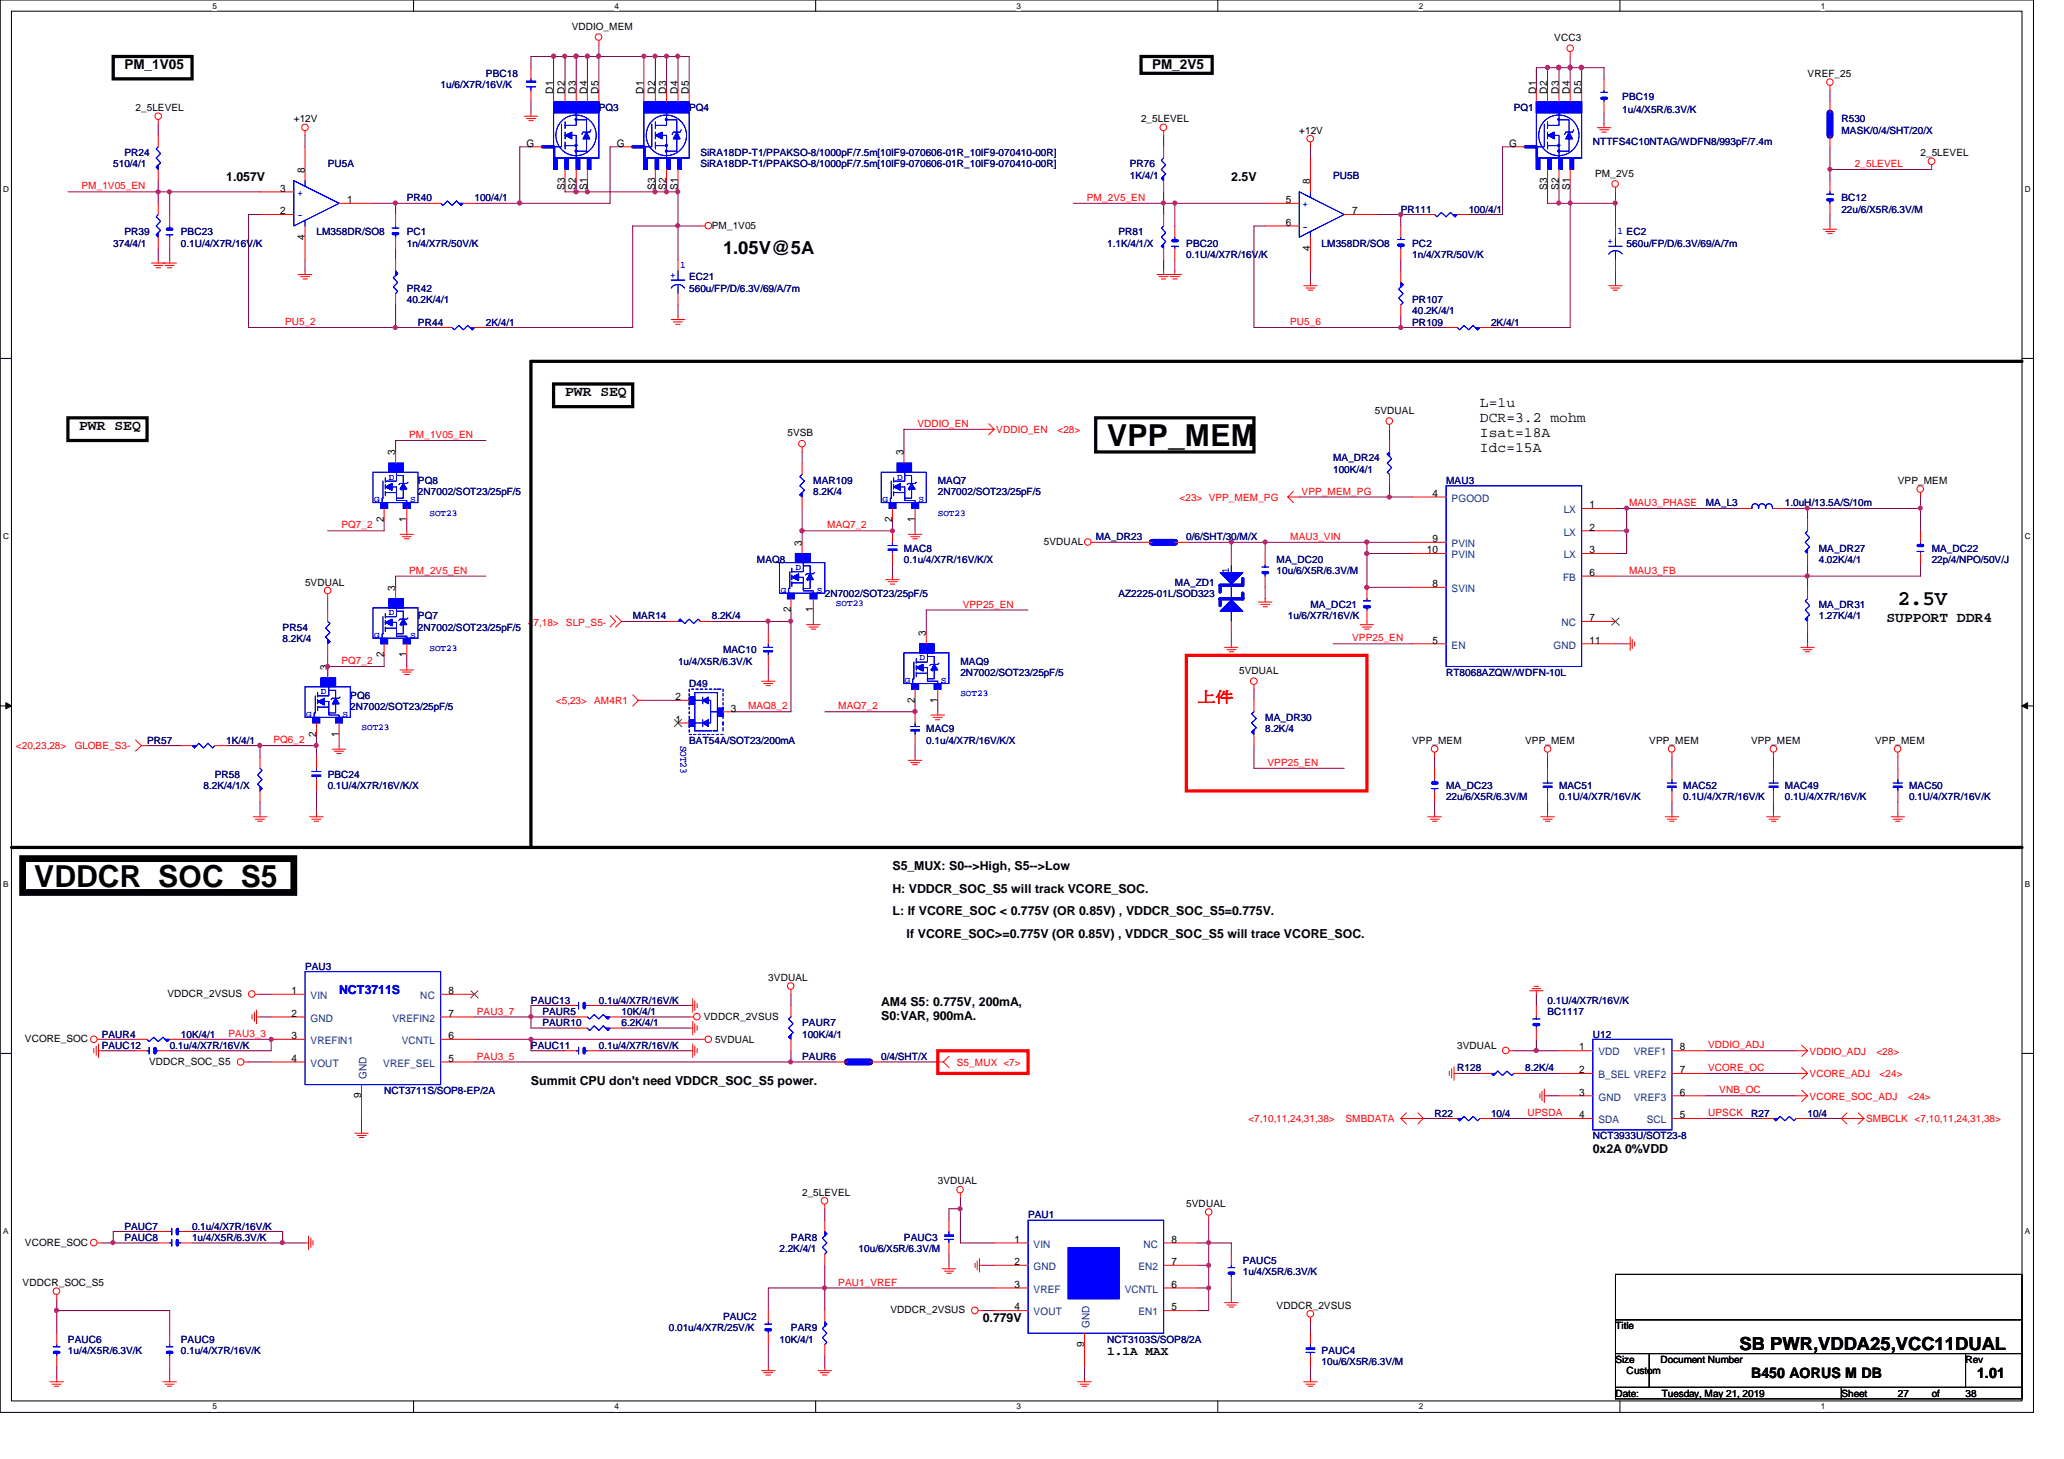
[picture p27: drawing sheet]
<svg xmlns="http://www.w3.org/2000/svg" width="297mm" height="210mm" viewBox="0 0 297 210" stroke-linecap="round" stroke-linejoin="round" font-family="sans-serif">
<defs><g id="words">
<g font-size="4.4">
<text x="159.3" y="64.1">VPP_MEM</text>
<text x="4.9" y="127.6">VDDCR_SOC_S5</text>
</g>
<text font-size="3" x="273.1" y="87">2.5V</text>
<g font-size="2.6">
<text x="104.1" y="36.5">1.05V@5A</text>
<text x="250.4" y="194.2">SB PWR,VDDA25,VCC11DUAL</text>
</g>
<g font-size="2.1">
<text x="81.3" y="56.9">PWR SEQ</text>
<text x="213" y="58.5">L=1u</text>
<text x="11.4" y="61.8">PWR SEQ</text>
<text x="213" y="60.7">DCR=3.2 mohm</text>
<text x="213" y="62.8">Isat=18A</text>
<text x="213" y="65">Idc=15A</text>
<text x="271.5" y="89.5">SUPPORT DDR4</text>
<text x="252" y="198.2">B450 AORUS M DB</text>
<text x="284.5" y="198.2">1.01</text>
</g>
<text font-size="2.1" fill="#f00" x="172.4" y="100.9">整上</text>
<g font-size="1.9">
<text x="17.9" y="9.9">PM_1V05</text>
<text x="165.8" y="9.9">PM_2V5</text>
</g>
<g font-size="1.8">
<text x="32.6" y="26">1.057V</text>
<text x="177.2" y="26">2.5V</text>
<text x="128.4" y="125.2">S5_MUX: S0--&gt;High, S5--&gt;Low</text>
<text x="128.4" y="128.4">H: VDDCR_SOC_S5 will track VCORE_SOC.</text>
<text x="128.4" y="131.7">L: If VCORE_SOC &lt; 0.775V (OR 0.85V) , VDDCR_SOC_S5=0.775V.</text>
<text x="130.5" y="134.9">If VCORE_SOC&gt;=0.775V (OR 0.85V) , VDDCR_SOC_S5 will trace VCORE_SOC.</text>
<text x="126.8" y="144.7">AM4 S5: 0.775V, 200mA,</text>
<text x="126.8" y="146.8">S0:VAR, 900mA.</text>
<text x="76.4" y="156.1">Summit CPU don't need VDDCR_SOC_S5 power.</text>
<text x="229.2" y="165.8">0x2A 0%VDD</text>
<text x="141.4" y="190.2">0.779V</text>
<text x="159.3" y="194.9">1.1A MAX</text>
</g>
<text font-size="1.8" fill="#00f" x="48.8" y="143">NCT3711S</text>
<g font-size="1.5">
<text x="79.6" y="13.5" transform="rotate(-90 79.6 13.5)">D1</text>
<text x="81.3" y="13.5" transform="rotate(-90 81.3 13.5)">D2</text>
<text x="82.9" y="13.5" transform="rotate(-90 82.9 13.5)">D3</text>
<text x="84.5" y="13.5" transform="rotate(-90 84.5 13.5)">D4</text>
<text x="86.1" y="13.5" transform="rotate(-90 86.1 13.5)">D5</text>
<text x="92.6" y="13.5" transform="rotate(-90 92.6 13.5)">D1</text>
<text x="94.3" y="13.5" transform="rotate(-90 94.3 13.5)">D2</text>
<text x="95.9" y="13.5" transform="rotate(-90 95.9 13.5)">D3</text>
<text x="97.5" y="13.5" transform="rotate(-90 97.5 13.5)">D4</text>
<text x="99.1" y="13.5" transform="rotate(-90 99.1 13.5)">D5</text>
<text x="221.1" y="13.5" transform="rotate(-90 221.1 13.5)">D1</text>
<text x="222.7" y="13.5" transform="rotate(-90 222.7 13.5)">D2</text>
<text x="224.3" y="13.5" transform="rotate(-90 224.3 13.5)">D3</text>
<text x="225.9" y="13.5" transform="rotate(-90 225.9 13.5)">D4</text>
<text x="227.6" y="13.5" transform="rotate(-90 227.6 13.5)">D5</text>
<text x="75.8" y="21.1">G</text>
<text x="88.8" y="21.1">G</text>
<text x="217.2" y="21.1">G</text>
<text x="40.3" y="27.6">3</text>
<text x="43.9" y="24.8" transform="rotate(-90 43.9 24.8)">8</text>
<text x="50" y="29.2">1</text>
<text x="81.3" y="27.3" transform="rotate(-90 81.3 27.3)">S3</text>
<text x="82.9" y="27.3" transform="rotate(-90 82.9 27.3)">S2</text>
<text x="84.5" y="27.3" transform="rotate(-90 84.5 27.3)">S1</text>
<text x="94.3" y="27.3" transform="rotate(-90 94.3 27.3)">S3</text>
<text x="95.9" y="27.3" transform="rotate(-90 95.9 27.3)">S2</text>
<text x="97.5" y="27.3" transform="rotate(-90 97.5 27.3)">S1</text>
<text x="185" y="29.2">5</text>
<text x="188.5" y="26.5" transform="rotate(-90 188.5 26.5)">8</text>
<text x="222.7" y="27.3" transform="rotate(-90 222.7 27.3)">S3</text>
<text x="224.3" y="27.3" transform="rotate(-90 224.3 27.3)">S2</text>
<text x="225.9" y="27.3" transform="rotate(-90 225.9 27.3)">S1</text>
<text x="40.3" y="30.8">2</text>
<text x="43.9" y="34.5" transform="rotate(-90 43.9 34.5)">4</text>
<text x="185" y="32.5">6</text>
<text x="194.6" y="30.8">7</text>
<text x="188.5" y="36.1" transform="rotate(-90 188.5 36.1)">4</text>
<text x="56.9" y="65.5" transform="rotate(-90 56.9 65.5)">3</text>
<text x="130" y="65.5" transform="rotate(-90 130 65.5)">3</text>
<text x="206.2" y="71.5">4</text>
<text x="55.2" y="75.1" transform="rotate(-90 55.2 75.1)">2</text>
<text x="58.5" y="75.1" transform="rotate(-90 58.5 75.1)">1</text>
<text x="128.4" y="75.1" transform="rotate(-90 128.4 75.1)">2</text>
<text x="131.7" y="75.1" transform="rotate(-90 131.7 75.1)">1</text>
<text x="206.2" y="78">9</text>
<text x="228.8" y="73.1">1</text>
<text x="228.8" y="76.3">2</text>
<text x="115.4" y="78.5" transform="rotate(-90 115.4 78.5)">3</text>
<text x="205.4" y="79.6">10</text>
<text x="228.8" y="82.8">6</text>
<text x="228.8" y="79.6">3</text>
<text x="56.9" y="85" transform="rotate(-90 56.9 85)">3</text>
<text x="113.8" y="88.1" transform="rotate(-90 113.8 88.1)">2</text>
<text x="117" y="88.1" transform="rotate(-90 117 88.1)">1</text>
<text x="206.2" y="84.5">8</text>
<text x="228.8" y="89.4">7</text>
<text x="55.2" y="94.6" transform="rotate(-90 55.2 94.6)">2</text>
<text x="58.5" y="94.6" transform="rotate(-90 58.5 94.6)">1</text>
<text x="133.3" y="91.5" transform="rotate(-90 133.3 91.5)">3</text>
<text x="206.2" y="92.6">5</text>
<text x="228.8" y="92.6">11</text>
<text x="47.1" y="96.4" transform="rotate(-90 47.1 96.4)">3</text>
<text x="97.2" y="100.7">2</text>
<text x="131.7" y="101.1" transform="rotate(-90 131.7 101.1)">2</text>
<text x="134.9" y="101.1" transform="rotate(-90 134.9 101.1)">1</text>
<text x="45.5" y="106" transform="rotate(-90 45.5 106)">2</text>
<text x="48.8" y="106" transform="rotate(-90 48.8 106)">1</text>
<text x="97.2" y="104">1</text>
<text x="105.2" y="102.4">3</text>
<text x="41.9" y="143">1</text>
<text x="64.6" y="143">8</text>
<text x="41.9" y="146.3">2</text>
<text x="41.9" y="149.5">3</text>
<text x="64.6" y="146.3">7</text>
<text x="64.6" y="149.5">6</text>
<text x="41.9" y="152.7">4</text>
<text x="64.6" y="152.7">5</text>
<text x="227.3" y="151.1">1</text>
<text x="227.3" y="154.4">2</text>
<text x="241.8" y="154.4">7</text>
<text x="241.8" y="151.1">8</text>
<text x="52" y="158" transform="rotate(-90 52 158)">9</text>
<text x="227.3" y="157.6">3</text>
<text x="227.3" y="160.9">4</text>
<text x="241.8" y="160.9">5</text>
<text x="241.8" y="157.6">6</text>
<text x="146" y="178.8">1</text>
<text x="168.6" y="178.8">8</text>
<text x="146" y="182">2</text>
<text x="146" y="185.3">3</text>
<text x="168.6" y="182">7</text>
<text x="168.6" y="185.3">6</text>
<text x="146" y="188.5">4</text>
<text x="168.6" y="188.5">5</text>
<text x="156" y="193.8" transform="rotate(-90 156 193.8)">9</text>
</g>
<g font-size="1.5" fill="#004080">
<text x="208.9" y="72.2">PGOOD</text>
<text x="225" y="73.8">LX</text>
<text x="225" y="77">LX</text>
<text x="208.9" y="78.7">PVIN</text>
<text x="208.9" y="80.3">PVIN</text>
<text x="225" y="83.6">FB</text>
<text x="225" y="80.3">LX</text>
<text x="208.9" y="85.2">SVIN</text>
<text x="208.9" y="93.3">EN</text>
<text x="223.6" y="93.3">GND</text>
<text x="224.7" y="90.1">NC</text>
<text x="44.7" y="143.7">VIN</text>
<text x="60.5" y="143.7">NC</text>
<text x="44.7" y="147">GND</text>
<text x="56.5" y="147">VREFIN2</text>
<text x="44.7" y="150.2">VREFIN1</text>
<text x="44.7" y="153.5">VOUT</text>
<text x="52.7" y="155.2" transform="rotate(-90 52.7 155.2)">GND</text>
<text x="55.2" y="153.5">VREF_SEL</text>
<text x="57.8" y="150.2">VCNTL</text>
<text x="230" y="151.8">VDD</text>
<text x="230" y="155.1">B_SEL VREF2</text>
<text x="235.1" y="151.8">VREF1</text>
<text x="230" y="158.3">GND</text>
<text x="230" y="161.6">SDA</text>
<text x="235.1" y="158.3">VREF3</text>
<text x="237" y="161.6">SCL</text>
<text x="148.8" y="179.5">VIN</text>
<text x="164.5" y="179.5">NC</text>
<text x="148.8" y="182.7">GND</text>
<text x="148.8" y="186">VREF</text>
<text x="161.9" y="186">VCNTL</text>
<text x="163.8" y="182.7">EN2</text>
<text x="148.8" y="189.2">VOUT</text>
<text x="156.8" y="191" transform="rotate(-90 156.8 191)">GND</text>
<text x="163.8" y="189.2">EN1</text>
</g>
<g font-size="1.4">
<text x="82.3" y="4.3">VDDIO_MEM</text>
<text x="223.7" y="5.9">VCC3</text>
<text x="260.1" y="11.1">VREF_25</text>
<text x="19.5" y="16">2_5LEVEL</text>
<text x="42.3" y="17.6">+12V</text>
<text x="164.2" y="17.6">2_5LEVEL</text>
<text x="187" y="19.2">+12V</text>
<text x="276.4" y="22.5">2_5LEVEL</text>
<text x="229.6" y="25.4">PM_2V5</text>
<text x="102.4" y="32.9">PM_1V05</text>
<text x="197.9" y="59.5">5VDUAL</text>
<text x="113.3" y="62.8">5VSB</text>
<text x="273.1" y="69.6">VPP_MEM</text>
<text x="150.2" y="78.4">5VDUAL</text>
<text x="43.9" y="84.2">5VDUAL</text>
<text x="178.3" y="96.9">5VDUAL</text>
<text x="203.2" y="107">VPP_MEM</text>
<text x="219.5" y="107">VPP_MEM</text>
<text x="237.4" y="107">VPP_MEM</text>
<text x="252" y="107">VPP_MEM</text>
<text x="269.9" y="107">VPP_MEM</text>
<text x="24.1" y="143.4">VDDCR_2VSUS</text>
<text x="110.6" y="141.1">3VDUAL</text>
<text x="3.6" y="149.9">VCORE_SOC</text>
<text x="101.3" y="146.8">VDDCR_2VSUS</text>
<text x="21.5" y="153.2">VDDCR_SOC_S5</text>
<text x="102.9" y="150.1">5VDUAL</text>
<text x="209.7" y="150.9">3VDUAL</text>
<text x="115.4" y="172">2_5LEVEL</text>
<text x="135" y="170.4">3VDUAL</text>
<text x="170.7" y="173.7">5VDUAL</text>
<text x="3.6" y="179.2">VCORE_SOC</text>
<text x="3.3" y="185">VDDCR_SOC_S5</text>
<text x="128.1" y="188.9">VDDCR_2VSUS</text>
<text x="183.7" y="188.3">VDDCR_2VSUS</text>
<text x="232.5" y="191.2">Title</text>
<text x="232.5" y="196.1">Size</text>
<text x="234.1" y="197.7">Custom</text>
<text x="239" y="196.1">Document Number</text>
<text x="282.9" y="196.1">Rev</text>
<text x="232.5" y="201">Date:</text>
<text x="239.1" y="201">Tuesday, May 21, 2019</text>
<text x="265" y="201">Sheet</text>
<text x="273.1" y="201">27</text>
<text x="278" y="201">of</text>
<text x="282.9" y="201">38</text>
</g>
<g font-size="1.4" fill="#000080">
<text x="69.9" y="11.1">PBC18</text>
<text x="63.4" y="12.7">1u/6/X7R/16V/K</text>
<text x="86.2" y="16">PQ3</text>
<text x="99.2" y="16">PQ4</text>
<text x="217.8" y="16">PQ1</text>
<text x="233.5" y="14.4">PBC19</text>
<text x="233.5" y="16.3">1u/4/X5R/6.3V/K</text>
<text x="265" y="17.6">R530</text>
<text x="17.9" y="22.5">PR24</text>
<text x="100.8" y="22.5">SiRA18DP-T1/PPAKSO-8/1000pF/7.5m[10IF9-070606-01R_10IF9-070410-00R]</text>
<text x="229.2" y="20.8">NTTFS4C10NTAG/WDFN8/993pF/7.4m</text>
<text x="265" y="19.2">MASK/0/4/SHT/20/X</text>
<text x="16.3" y="24.1">510/4/1</text>
<text x="47.2" y="24.1">PU5A</text>
<text x="58.5" y="29">PR40</text>
<text x="68.3" y="29">100/4/1</text>
<text x="100.8" y="24.1">SiRA18DP-T1/PPAKSO-8/1000pF/7.5m[10IF9-070606-01R_10IF9-070410-00R]</text>
<text x="162.6" y="24.1">PR76</text>
<text x="162.6" y="25.7">1K/4/1</text>
<text x="191.9" y="25.7">PU5B</text>
<text x="265" y="29">BC12</text>
<text x="16.3" y="35.5">374/4/1</text>
<text x="17.9" y="33.9">PR39</text>
<text x="26" y="33.9">PBC23</text>
<text x="26" y="35.5">0.1U/4/X7R/16V/K</text>
<text x="45.5" y="33.9">LM358DR/SO8</text>
<text x="58.5" y="33.9">PC1</text>
<text x="58.5" y="35.5">1n/4/X7R/50V/K</text>
<text x="159.3" y="35.5">1.1K/4/1/X</text>
<text x="160.9" y="33.9">PR81</text>
<text x="170.7" y="35.5">PBC20</text>
<text x="190.2" y="35.5">LM358DR/SO8</text>
<text x="201.6" y="30.6">PR111</text>
<text x="203.2" y="35.5">PC2</text>
<text x="211.4" y="30.6">100/4/1</text>
<text x="234.1" y="35.5">560u/FP/D/6.3V/69/A/7m</text>
<text x="265" y="30.6">22u/6/X5R/6.3V/M</text>
<text x="58.5" y="42">PR42</text>
<text x="99.2" y="40.3">EC21</text>
<text x="99.2" y="42">560u/FP/D/6.3V/69/A/7m</text>
<text x="170.7" y="37.1">0.1U/4/X7R/16V/K</text>
<text x="203.2" y="37.1">1n/4/X7R/50V/K</text>
<text x="58.5" y="43.6">40.2K/4/1</text>
<text x="60.2" y="46.9">PR44</text>
<text x="69.9" y="46.9">2K/4/1</text>
<text x="203.2" y="46.9">PR109</text>
<text x="203.2" y="43.6">PR107</text>
<text x="203.2" y="45.2">40.2K/4/1</text>
<text x="214.6" y="46.9">2K/4/1</text>
<text x="60.2" y="69.6">PQ8</text>
<text x="60.2" y="71.2">2N7002/SOT23/25pF/5</text>
<text x="117" y="69.6">MAR109</text>
<text x="117" y="71.2">8.2K/4</text>
<text x="135" y="69.6">MAQ7</text>
<text x="135" y="71.2">2N7002/SOT23/25pF/5</text>
<text x="191.9" y="66.4">MA_DR24</text>
<text x="191.9" y="68">100K/4/1</text>
<text x="208.1" y="69.6">MAU3</text>
<text x="157.7" y="77.7">MA_DR23</text>
<text x="170.7" y="77.7">0/6/SHT/30/M/X</text>
<text x="245.5" y="72.9">MA_L3</text>
<text x="256.9" y="72.9">1.0uH/13.5A/S/10m</text>
<text x="108.9" y="81">MAQ8</text>
<text x="130.1" y="79.4">MAC8</text>
<text x="130.1" y="81">0.1u/4/X7R/16V/K/X</text>
<text x="183.7" y="81">MA_DC20</text>
<text x="183.7" y="82.6">10u/6/X5R/6.3V/M</text>
<text x="261.7" y="79.4">MA_DR27</text>
<text x="261.7" y="81">4.02K/4/1</text>
<text x="278" y="79.4">MA_DC22</text>
<text x="278" y="81">22p/4/NPO/50V/J</text>
<text x="60.2" y="89.1">PQ7</text>
<text x="91.1" y="89.1">MAR14</text>
<text x="102.4" y="89.1">8.2K/4</text>
<text x="118.7" y="85.9">2N7002/SOT23/25pF/5</text>
<text x="160.9" y="85.9">AZ2225-01L/SOD323</text>
<text x="169.1" y="84.2">MA_ZD1</text>
<text x="185.3" y="89.1">1u/6/X7R/16V/K</text>
<text x="188.6" y="87.5">MA_DC21</text>
<text x="261.7" y="87.5">MA_DR31</text>
<text x="261.7" y="89.1">1.27K/4/1</text>
<text x="40.7" y="90.8">PR54</text>
<text x="40.7" y="92.4">8.2K/4</text>
<text x="60.2" y="90.8">2N7002/SOT23/25pF/5</text>
<text x="97.6" y="95.6">1u/4/X5R/6.3V/K</text>
<text x="104.1" y="94">MAC10</text>
<text x="138.2" y="95.6">MAQ9</text>
<text x="50.4" y="100.5">PQ6</text>
<text x="99.2" y="98.9">D49</text>
<text x="138.2" y="97.2">2N7002/SOT23/25pF/5</text>
<text x="208.1" y="97.2">RT8068AZQW/WDFN-10L</text>
<text x="21.2" y="107">PR57</text>
<text x="32.6" y="107">1K/4/1</text>
<text x="50.4" y="102.1">2N7002/SOT23/25pF/5</text>
<text x="99.2" y="107">BAT54A/SOT23/200mA</text>
<text x="133.3" y="105.4">MAC9</text>
<text x="133.3" y="107">0.1u/4/X7R/16V/K/X</text>
<text x="182.1" y="103.8">MA_DR30</text>
<text x="182.1" y="105.4">8.2K/4</text>
<text x="29.3" y="113.5">8.2K/4/1/X</text>
<text x="30.9" y="111.9">PR58</text>
<text x="47.2" y="111.9">PBC24</text>
<text x="47.2" y="113.5">0.1U/4/X7R/16V/K/X</text>
<text x="208.1" y="113.5">MA_DC23</text>
<text x="224.4" y="113.5">MAC51</text>
<text x="242.2" y="113.5">MAC52</text>
<text x="256.9" y="113.5">MAC49</text>
<text x="274.7" y="113.5">MAC50</text>
<text x="208.1" y="115.1">22u/6/X5R/6.3V/M</text>
<text x="224.4" y="115.1">0.1U/4/X7R/16V/K</text>
<text x="242.2" y="115.1">0.1U/4/X7R/16V/K</text>
<text x="256.9" y="115.1">0.1U/4/X7R/16V/K</text>
<text x="274.7" y="115.1">0.1U/4/X7R/16V/K</text>
<text x="43.9" y="139.5">PAU3</text>
<text x="14.6" y="149.3">PAUR4</text>
<text x="26" y="149.3">10K/4/1</text>
<text x="76.4" y="144.4">PAUC13</text>
<text x="78.1" y="146">PAUR5</text>
<text x="78.1" y="147.7">PAUR10</text>
<text x="86.2" y="144.4">0.1u/4/X7R/16V/K</text>
<text x="89.4" y="147.7">6.2K/4/1</text>
<text x="89.4" y="146">10K/4/1</text>
<text x="115.4" y="147.7">PAUR7</text>
<text x="115.4" y="149.3">100K/4/1</text>
<text x="222.7" y="146">BC1117</text>
<text x="222.7" y="144.4">0.1U/4/X7R/16V/K</text>
<text x="229.2" y="149.3">U12</text>
<text x="14.6" y="150.9">PAUC12</text>
<text x="24.4" y="150.9">0.1u/4/X7R/16V/K</text>
<text x="76.4" y="150.9">PAUC11</text>
<text x="86.2" y="150.9">0.1u/4/X7R/16V/K</text>
<text x="115.4" y="152.5">PAUR6</text>
<text x="126.8" y="152.5">0/4/SHT/X</text>
<text x="209.7" y="154.1">R128</text>
<text x="219.5" y="154.1">8.2K/4</text>
<text x="55.3" y="157.4">NCT3711S/SOP8-EP/2A</text>
<text x="206.5" y="160.7">R22</text>
<text x="214.6" y="160.7">10/4</text>
<text x="252" y="160.7">R27</text>
<text x="260.1" y="160.7">10/4</text>
<text x="229.2" y="163.9">NCT3933U/SOT23-8</text>
<text x="17.9" y="176.9">PAUC7</text>
<text x="17.9" y="178.5">PAUC8</text>
<text x="27.6" y="176.9">0.1u/4/X7R/16V/K</text>
<text x="27.6" y="178.5">1u/4/X5R/6.3V/K</text>
<text x="113.8" y="178.5">PAR8</text>
<text x="130.1" y="178.5">PAUC3</text>
<text x="148" y="175.3">PAU1</text>
<text x="112.2" y="180.2">2.2K/4/1</text>
<text x="123.6" y="180.2">10u/6/X5R/6.3V/M</text>
<text x="178.9" y="181.8">PAUC5</text>
<text x="178.9" y="183.4">1u/4/X5R/6.3V/K</text>
<text x="96.3" y="191.5">0.01u/4/X7R/25V/K</text>
<text x="104.1" y="189.9">PAUC2</text>
<text x="113.8" y="191.5">PAR9</text>
<text x="9.8" y="193.2">PAUC6</text>
<text x="9.8" y="194.8">1u/4/X5R/6.3V/K</text>
<text x="26" y="193.2">PAUC9</text>
<text x="26" y="194.8">0.1u/4/X7R/16V/K</text>
<text x="112.2" y="193.2">10K/4/1</text>
<text x="159.3" y="193.2">NCT3103S/SOP8/2A</text>
<text x="190.2" y="194.8">PAUC4</text>
<text x="190.2" y="196.4">10u/6/X5R/6.3V/M</text>
</g>
<g font-size="1.4" fill="#f00">
<text x="11.7" y="27.3">PM_1V05_EN</text>
<text x="156.4" y="28.9">PM_2V5_EN</text>
<text x="267" y="24">2_5LEVEL</text>
<text x="41" y="46.8">PU5_2</text>
<text x="185.7" y="46.8">PU5_6</text>
<text x="58.9" y="63">PM_1V05_EN</text>
<text x="132" y="61.4">VDDIO_EN</text>
<text x="143.4" y="62.3">VDDIO_EN</text>
<text x="152.2" y="62.3">&lt;28&gt;</text>
<text x="187.3" y="71.2">VPP_MEM_PG</text>
<text x="49.1" y="76">PQ7_2</text>
<text x="119" y="76">MAQ7_2</text>
<text x="169.8" y="72.1">&lt;23&gt; VPP_MEM_PG</text>
<text x="185.7" y="77.7">MAU3_VIN</text>
<text x="234.4" y="72.8">MAU3_PHASE</text>
<text x="58.9" y="82.5">PM_2V5_EN</text>
<text x="234.4" y="82.5">MAU3_FB</text>
<text x="138.6" y="87.4">VPP25_EN</text>
<text x="49.1" y="95.5">PQ7_2</text>
<text x="75.9" y="90.1">&lt;7,18&gt;</text>
<text x="81.4" y="90.1">SLP_S5-</text>
<text x="194.6" y="92.3">VPP25_EN</text>
<text x="80" y="101.3">&lt;5,23&gt;</text>
<text x="85.5" y="101.3">AM4R1</text>
<text x="2.3" y="107.8">&lt;20,23,28&gt;</text>
<text x="10.7" y="107.8">GLOBE_S3-</text>
<text x="39.4" y="106.9">PQ6_2</text>
<text x="107.7" y="102.1">MAQ8_2</text>
<text x="120.6" y="102.1">MAQ7_2</text>
<text x="182.4" y="110.2">VPP25_EN</text>
<text x="32.9" y="149.2">PAU3_3</text>
<text x="68.6" y="146">PAU3_7</text>
<text x="68.6" y="152.4">PAU3_5</text>
<text x="137.7" y="153.3">S5_MUX &lt;7&gt;</text>
<text x="245.8" y="150.8">VDDIO_ADJ</text>
<text x="245.8" y="154.1">VCORE_OC</text>
<text x="260.4" y="151.7">VDDIO_ADJ</text>
<text x="260.4" y="154.9">VCORE_ADJ</text>
<text x="270" y="151.7">&lt;28&gt;</text>
<text x="270.5" y="154.9">&lt;24&gt;</text>
<text x="179.7" y="161.5">&lt;7,10,11,24,31,38&gt;</text>
<text x="193.6" y="161.5">SMBDATA</text>
<text x="219.8" y="160.6">UPSDA</text>
<text x="245.8" y="160.6">UPSCK</text>
<text x="247.4" y="157.3">VNB_OC</text>
<text x="260.4" y="158.2">VCORE_SOC_ADJ</text>
<text x="268.6" y="161.5">SMBCLK &lt;7,10,11,24,31,38&gt;</text>
<text x="274.6" y="158.2">&lt;24&gt;</text>
<text x="120.6" y="185">PAU1_VREF</text>
</g>
<g font-size="1.4" fill="#00f">
<text x="42.8" y="28.2">+</text>
<text x="187.4" y="29.8">+</text>
<text x="42.8" y="31.4">-</text>
<text x="187.4" y="33">-</text>
<text x="231.3" y="35.1">+</text>
<text x="232.8" y="33.7">1 EC2</text>
<text x="96.4" y="40">+</text>
<text x="97.9" y="38.6">1</text>
<text x="176.8" y="82.4" transform="rotate(-90 176.8 82.4)">1</text>
<text x="98" y="107.3" transform="rotate(90 98 107.3)">SOT23</text>
</g>
<g font-size="1.3" fill="#00f">
<text x="56" y="69">D</text>
<text x="129.1" y="69">D</text>
<text x="53.8" y="72.3">G</text>
<text x="59.1" y="72.3">S</text>
<text x="61.8" y="74.2">SOT23</text>
<text x="127" y="72.3">G</text>
<text x="132.2" y="72.3">S</text>
<text x="135" y="74.2">SOT23</text>
<text x="114.5" y="82">D</text>
<text x="56" y="88.5">D</text>
<text x="112.3" y="85.3">G</text>
<text x="117.6" y="85.3">S</text>
<text x="120.3" y="87.2">SOT23</text>
<text x="53.8" y="91.7">G</text>
<text x="59.1" y="91.7">S</text>
<text x="61.8" y="93.7">SOT23</text>
<text x="132.3" y="95">D</text>
<text x="46.2" y="99.9">D</text>
<text x="130.2" y="98.3">G</text>
<text x="135.4" y="98.3">S</text>
<text x="138.2" y="100.2">SOT23</text>
<text x="44.1" y="103.1">G</text>
<text x="49.3" y="103.1">S</text>
<text x="52" y="105.1">SOT23</text>
</g>
<g font-size="1.2">
<text x="30.6" y="1.2">5</text>
<text x="88.4" y="1.2">4</text>
<text x="146.3" y="1.2">3</text>
<text x="204.2" y="1.2">2</text>
<text x="262" y="1.2">1</text>
<text x=".5" y="27.6">D</text>
<text x="291.4" y="27.6">D</text>
<text x=".5" y="77.6">C</text>
<text x="291.4" y="77.6">C</text>
<text x=".5" y="127.6">B</text>
<text x="291.4" y="127.6">B</text>
<text x=".5" y="177.6">A</text>
<text x="291.4" y="177.6">A</text>
<text x="30.6" y="202.8">5</text>
<text x="88.4" y="202.8">4</text>
<text x="146.3" y="202.8">3</text>
<text x="204.2" y="202.8">2</text>
<text x="262" y="202.8">1</text>
</g>
</g></defs>
<path d="M0 0h292.6v203.2h-292.6zM1.6 1.6h289.4v199.9h-289.4z" fill="none" stroke="#000" stroke-width=".14"/>
<g fill="#fff">
<path d="M30.6 .2h.6v1.3h-.6z"/>
<path d="M30.6 201.7h.6v1.3h-.6z"/>
</g>
<path d="M59.5 0v1.6M59.5 201.5v1.7" fill="none" stroke="#000" stroke-width=".14"/>
<g fill="#fff">
<path d="M88.4 .2h.6v1.3h-.6z"/>
<path d="M88.4 201.7h.6v1.3h-.6z"/>
</g>
<path d="M117.4 0v1.6M117.4 201.5v1.7" fill="none" stroke="#000" stroke-width=".14"/>
<g fill="#fff">
<path d="M146.3 .2h.6v1.3h-.6z"/>
<path d="M146.3 201.7h.6v1.3h-.6z"/>
</g>
<path d="M175.3 0v1.6M175.3 201.5v1.7" fill="none" stroke="#000" stroke-width=".14"/>
<g fill="#fff">
<path d="M204.2 .2h.6v1.3h-.6z"/>
<path d="M204.2 201.7h.6v1.3h-.6z"/>
</g>
<path d="M233.1 0v1.6M233.1 201.5v1.7" fill="none" stroke="#000" stroke-width=".14"/>
<g fill="#fff">
<path d="M262 .2h.6v1.3h-.6z"/>
<path d="M262 201.7h.6v1.3h-.6z"/>
<path d="M.5 26.6h.8v1.3h-.8z"/>
<path d="M291.4 26.6h.8v1.3h-.8z"/>
<path d="M.5 76.5h.8v1.4h-.8z"/>
<path d="M291.4 76.5h.8v1.4h-.8z"/>
</g>
<path d="M0 51.6h1.6M291 51.6h1.6" fill="none" stroke="#000" stroke-width=".14"/>
<g fill="#fff">
<path d="M.5 126.5h.7v1.3h-.7z"/>
<path d="M291.4 126.5h.7v1.3h-.7z"/>
</g>
<path d="M0 101.6h1.6M.8 101.1l.8 .5-.8 .4zM291 101.6h1.6M291 101.6l.8-.5v.9z" fill="none" stroke="#000" stroke-width=".14"/>
<path d="M.8 101.1l.8 .5-.8 .4zM291 101.6l.8-.5v.9z" fill="#000"/>
<g fill="#fff">
<path d="M.5 176.5h.7v1.3h-.7z"/>
<path d="M291.4 176.5h.7v1.3h-.7z"/>
</g>
<path d="M0 151.6h1.6M291 151.6h1.6" fill="none" stroke="#000" stroke-width=".14"/>
<path d="M221.1 151.2h3.3" fill="none" stroke="#800040" stroke-width=".14"/>
<circle cx="221.1" cy="151.1" r=".31" fill="#f0f"/>
<circle cx="221.1" cy="151.1" r=".31" fill="none" stroke="#f0f" stroke-width=".14"/>
<path d="M79.7 8.1v4.9M87.8 21.1v8.2M97.6 27.6v4.9M209.7 154.4h3.3M219.5 154.4h4.9M221.1 149.5v1.7h-3.3M221.1 143v1.7M222.7 157.6h1.7M204.8 160.9h3.3M214.6 160.9h9.8M245.5 160.9h8.1M260.1 160.9h4.9" fill="none" stroke="#800040" stroke-width=".14"/>
<circle cx="79.7" cy="8.1" r=".3" fill="#f0f"/>
<circle cx="79.7" cy="8.1" r=".3" fill="none" stroke="#f0f" stroke-width=".14"/>
<path d="M79.7 8.1h1.6" fill="none" stroke="#800040" stroke-width=".14"/>
<circle cx="79.7" cy="8.1" r=".3" fill="#f0f"/>
<circle cx="79.7" cy="8.1" r=".3" fill="none" stroke="#f0f" stroke-width=".14"/>
<path d="M86.2 8.1v4.9" fill="none" stroke="#800040" stroke-width=".14"/>
<circle cx="86.1" cy="8.1" r=".3" fill="#f0f"/>
<circle cx="86.1" cy="8.1" r=".3" fill="none" stroke="#f0f" stroke-width=".14"/>
<path d="M84.5 8.1h1.7" fill="none" stroke="#800040" stroke-width=".14"/>
<circle cx="86.1" cy="8.1" r=".3" fill="#f0f"/>
<circle cx="86.1" cy="8.1" r=".3" fill="none" stroke="#f0f" stroke-width=".14"/>
<circle cx="84.5" cy="8.1" r=".3" fill="#f0f"/>
<circle cx="84.5" cy="8.1" r=".3" fill="none" stroke="#f0f" stroke-width=".14"/>
<path d="M99.2 8.1v4.9M56.9 29.3v1.6M82.9 26v1.6M56.9 43.9v3.2h-21.1" fill="none" stroke="#800040" stroke-width=".14"/>
<circle cx="56.9" cy="29.2" r=".3" fill="#f0f"/>
<circle cx="56.9" cy="29.2" r=".3" fill="none" stroke="#f0f" stroke-width=".14"/>
<path d="M24.4 27.6v3.3M35.8 30.9v16.2M53.7 29.3h3.2" fill="none" stroke="#800040" stroke-width=".14"/>
<circle cx="24.4" cy="27.6" r=".3" fill="#f0f"/>
<circle cx="24.4" cy="27.6" r=".3" fill="none" stroke="#f0f" stroke-width=".14"/>
<path d="M22.8 17.9v1.6M43.9 19.5v1.6M76.4 8.1v1.6M86.2 6.5v1.6M97.6 8.1h1.6M22.8 26v3.3M22.8 35.7v1.7M24.4 35.7v1.7M24.4 27.6h13M35.8 30.9h1.6M43.9 37.4v1.6M91.1 32.5v14.6h-21.2" fill="none" stroke="#800040" stroke-width=".14"/>
<circle cx="97.5" cy="8.1" r=".3" fill="#f0f"/>
<circle cx="97.5" cy="8.1" r=".3" fill="none" stroke="#f0f" stroke-width=".14"/>
<path d="M22.8 27.6h1.6M56.9 29.3h4.9M68.3 29.3h6.5" fill="none" stroke="#800040" stroke-width=".14"/>
<circle cx="22.8" cy="27.6" r=".3" fill="#f0f"/>
<circle cx="22.8" cy="27.6" r=".3" fill="none" stroke="#f0f" stroke-width=".14"/>
<path d="M56.9 47.1h6.5" fill="none" stroke="#800040" stroke-width=".14"/>
<circle cx="56.9" cy="47.1" r=".3" fill="#f0f"/>
<circle cx="56.9" cy="47.1" r=".3" fill="none" stroke="#f0f" stroke-width=".14"/>
<path d="M84.5 8.1v4.9M56.9 35.7v1.7M94.3 26v1.6M95.9 27.6h1.7" fill="none" stroke="#800040" stroke-width=".14"/>
<circle cx="97.5" cy="27.6" r=".3" fill="#f0f"/>
<circle cx="97.5" cy="27.6" r=".3" fill="none" stroke="#f0f" stroke-width=".14"/>
<circle cx="95.9" cy="27.6" r=".3" fill="#f0f"/>
<circle cx="95.9" cy="27.6" r=".3" fill="none" stroke="#f0f" stroke-width=".14"/>
<path d="M74.8 21.1v8.2h13" fill="none" stroke="#800040" stroke-width=".14"/>
<circle cx="74.8" cy="29.2" r=".31" fill="#f0f"/>
<circle cx="74.8" cy="29.2" r=".31" fill="none" stroke="#f0f" stroke-width=".14"/>
<path d="M97.6 32.5h3.2" fill="none" stroke="#800040" stroke-width=".14"/>
<circle cx="97.5" cy="32.5" r=".3" fill="#f0f"/>
<circle cx="97.5" cy="32.5" r=".3" fill="none" stroke="#f0f" stroke-width=".14"/>
<path d="M82.9 8.1v4.9M95.9 8.1h1.7v4.9" fill="none" stroke="#800040" stroke-width=".14"/>
<circle cx="95.9" cy="8.1" r=".3" fill="#f0f"/>
<circle cx="95.9" cy="8.1" r=".3" fill="none" stroke="#f0f" stroke-width=".14"/>
<path d="M81.3 26v1.6h1.6M94.3 27.6h1.6" fill="none" stroke="#800040" stroke-width=".14"/>
<circle cx="94.3" cy="27.6" r=".3" fill="#f0f"/>
<circle cx="94.3" cy="27.6" r=".3" fill="none" stroke="#f0f" stroke-width=".14"/>
<path d="M94.3 8.1h1.6v4.9M97.6 26v1.6" fill="none" stroke="#800040" stroke-width=".14"/>
<circle cx="94.3" cy="8.1" r=".3" fill="#f0f"/>
<circle cx="94.3" cy="8.1" r=".3" fill="none" stroke="#f0f" stroke-width=".14"/>
<path d="M82.9 27.6h1.6" fill="none" stroke="#800040" stroke-width=".14"/>
<circle cx="82.9" cy="27.6" r=".31" fill="#f0f"/>
<circle cx="82.9" cy="27.6" r=".31" fill="none" stroke="#f0f" stroke-width=".14"/>
<path d="M84.5 26v1.6h9.8M97.6 32.5v4.9M97.6 43.9v1.6" fill="none" stroke="#800040" stroke-width=".14"/>
<circle cx="84.5" cy="27.6" r=".3" fill="#f0f"/>
<circle cx="84.5" cy="27.6" r=".3" fill="none" stroke="#f0f" stroke-width=".14"/>
<path d="M76.4 8.1h3.3M81.3 8.1h1.6M92.7 8.1h1.6v4.9M95.9 26v1.6" fill="none" stroke="#800040" stroke-width=".14"/>
<circle cx="82.9" cy="8.1" r=".31" fill="#f0f"/>
<circle cx="82.9" cy="8.1" r=".31" fill="none" stroke="#f0f" stroke-width=".14"/>
<circle cx="81.3" cy="8.1" r=".3" fill="#f0f"/>
<circle cx="81.3" cy="8.1" r=".3" fill="none" stroke="#f0f" stroke-width=".14"/>
<path d="M82.9 8.1h1.6" fill="none" stroke="#800040" stroke-width=".14"/>
<circle cx="84.5" cy="8.1" r=".3" fill="#f0f"/>
<circle cx="84.5" cy="8.1" r=".3" fill="none" stroke="#f0f" stroke-width=".14"/>
<circle cx="82.9" cy="8.1" r=".31" fill="#f0f"/>
<circle cx="82.9" cy="8.1" r=".31" fill="none" stroke="#f0f" stroke-width=".14"/>
<path d="M81.3 8.1v4.9M92.7 8.1v4.9" fill="none" stroke="#800040" stroke-width=".14"/>
<circle cx="92.7" cy="8.1" r=".3" fill="#f0f"/>
<circle cx="92.7" cy="8.1" r=".3" fill="none" stroke="#f0f" stroke-width=".14"/>
<path d="M86.2 8.1h6.5M222.7 9.7v3.3M224.4 9.7v3.3M180.5 47.1h21.1" fill="none" stroke="#800040" stroke-width=".14"/>
<circle cx="224.3" cy="9.7" r=".31" fill="#f0f"/>
<circle cx="224.3" cy="9.7" r=".31" fill="none" stroke="#f0f" stroke-width=".14"/>
<path d="M226 29.3v17.8" fill="none" stroke="#800040" stroke-width=".14"/>
<circle cx="226" cy="29.2" r=".3" fill="#f0f"/>
<circle cx="226" cy="29.2" r=".3" fill="none" stroke="#f0f" stroke-width=".14"/>
<path d="M226 29.3h6.5M232.5 39v1.6" fill="none" stroke="#800040" stroke-width=".14"/>
<circle cx="232.5" cy="29.2" r=".3" fill="#f0f"/>
<circle cx="232.5" cy="29.2" r=".3" fill="none" stroke="#f0f" stroke-width=".14"/>
<path d="M226 9.7v3.3M201.6 30.9v1.6M211.4 30.9h4.8M232.5 27.6v4.9M214.6 47.1h11.4" fill="none" stroke="#800040" stroke-width=".14"/>
<circle cx="201.6" cy="30.9" r=".3" fill="#f0f"/>
<circle cx="201.6" cy="30.9" r=".3" fill="none" stroke="#f0f" stroke-width=".14"/>
<g fill="none" stroke="#800040" stroke-width=".14">
<path d="M167.5 19.5v1.6M226 8.1v1.6M230.8 9.7v1.6M230.8 16.3v1.6M167.5 29.3h1.6v3.2M167.5 29.3v1.6M167.5 37.4v1.6M167.5 27.6v1.7M169.1 37.4v1.6M182.1 32.5h-1.6v14.6M188.6 39v1.6M188.6 21.1v1.6"/>
<path d="M198.3 30.9h6.5"/>
</g>
<circle cx="167.4" cy="29.2" r=".3" fill="#f0f"/>
<circle cx="167.4" cy="29.2" r=".3" fill="none" stroke="#f0f" stroke-width=".14"/>
<path d="M201.6 47.1h6.5" fill="none" stroke="#800040" stroke-width=".14"/>
<circle cx="201.6" cy="47.1" r=".3" fill="#f0f"/>
<circle cx="201.6" cy="47.1" r=".3" fill="none" stroke="#f0f" stroke-width=".14"/>
<path d="M227.6 9.7h3.2M201.6 37.4v1.6" fill="none" stroke="#800040" stroke-width=".14"/>
<circle cx="227.6" cy="9.7" r=".31" fill="#f0f"/>
<circle cx="227.6" cy="9.7" r=".31" fill="none" stroke="#f0f" stroke-width=".14"/>
<path d="M227.6 9.7v3.3" fill="none" stroke="#800040" stroke-width=".14"/>
<circle cx="227.6" cy="9.7" r=".31" fill="#f0f"/>
<circle cx="227.6" cy="9.7" r=".31" fill="none" stroke="#f0f" stroke-width=".14"/>
<path d="M221.1 9.7v3.3M169.1 29.3h13M216.2 21.1v9.8M222.7 26v3.3h1.7v-3.3M226 26v3.3" fill="none" stroke="#800040" stroke-width=".14"/>
<circle cx="169.1" cy="29.2" r=".3" fill="#f0f"/>
<circle cx="169.1" cy="29.2" r=".3" fill="none" stroke="#f0f" stroke-width=".14"/>
<path d="M91.1 32.5h6.5M224.4 29.3h1.6M201.6 45.5v1.6" fill="none" stroke="#800040" stroke-width=".14"/>
<circle cx="224.3" cy="29.2" r=".3" fill="#f0f"/>
<circle cx="224.3" cy="29.2" r=".3" fill="none" stroke="#f0f" stroke-width=".14"/>
<path d="M222.7 9.7h1.7" fill="none" stroke="#800040" stroke-width=".14"/>
<circle cx="224.3" cy="9.7" r=".31" fill="#f0f"/>
<circle cx="224.3" cy="9.7" r=".31" fill="none" stroke="#f0f" stroke-width=".14"/>
<circle cx="222.7" cy="9.7" r=".31" fill="#f0f"/>
<circle cx="222.7" cy="9.7" r=".31" fill="none" stroke="#f0f" stroke-width=".14"/>
<path d="M226 9.7h1.6" fill="none" stroke="#800040" stroke-width=".14"/>
<circle cx="227.6" cy="9.7" r=".31" fill="#f0f"/>
<circle cx="227.6" cy="9.7" r=".31" fill="none" stroke="#f0f" stroke-width=".14"/>
<circle cx="226" cy="9.7" r=".31" fill="#f0f"/>
<circle cx="226" cy="9.7" r=".31" fill="none" stroke="#f0f" stroke-width=".14"/>
<path d="M221.1 9.7h1.6M224.4 9.7h1.6" fill="none" stroke="#800040" stroke-width=".14"/>
<circle cx="226" cy="9.7" r=".31" fill="#f0f"/>
<circle cx="226" cy="9.7" r=".31" fill="none" stroke="#f0f" stroke-width=".14"/>
<circle cx="224.3" cy="9.7" r=".31" fill="#f0f"/>
<circle cx="224.3" cy="9.7" r=".31" fill="none" stroke="#f0f" stroke-width=".14"/>
<path d="M76.4 14.6v1.7M263.4 30.9v1.6M113.8 152.8h6.5M126.8 152.8h8.2" fill="none" stroke="#800040" stroke-width=".14"/>
<circle cx="113.8" cy="152.8" r=".3" fill="#f0f"/>
<circle cx="113.8" cy="152.8" r=".3" fill="none" stroke="#f0f" stroke-width=".14"/>
<path d="M177.2 78h4.9" fill="none" stroke="#800040" stroke-width=".14"/>
<circle cx="177.2" cy="78" r=".3" fill="#f0f"/>
<circle cx="177.2" cy="78" r=".3" fill="none" stroke="#f0f" stroke-width=".14"/>
<path d="M177.2 78v1.6M196.7 79.6v4.9h6.5M177.2 91v1.6M191.9 92.6h11.3" fill="none" stroke="#800040" stroke-width=".14"/>
<circle cx="196.7" cy="84.5" r=".31" fill="#f0f"/>
<circle cx="196.7" cy="84.5" r=".31" fill="none" stroke="#f0f" stroke-width=".14"/>
<path d="M196.7 78h6.5" fill="none" stroke="#800040" stroke-width=".14"/>
<circle cx="196.7" cy="78" r=".31" fill="#f0f"/>
<circle cx="196.7" cy="78" r=".31" fill="none" stroke="#f0f" stroke-width=".14"/>
<path d="M196.7 78v1.6h6.5" fill="none" stroke="#800040" stroke-width=".14"/>
<circle cx="196.7" cy="79.6" r=".31" fill="#f0f"/>
<circle cx="196.7" cy="79.6" r=".31" fill="none" stroke="#f0f" stroke-width=".14"/>
<path d="M157.7 78h6.5M170.7 78h6.5M182.1 78v1.6M260.1 91v1.6M260.1 82.9h16.3" fill="none" stroke="#800040" stroke-width=".14"/>
<circle cx="260.1" cy="82.9" r=".31" fill="#f0f"/>
<circle cx="260.1" cy="82.9" r=".31" fill="none" stroke="#f0f" stroke-width=".14"/>
<path d="M234.1 73.2v3.2M260.1 73.2v1.6M260.1 82.9v1.6" fill="none" stroke="#800040" stroke-width=".14"/>
<circle cx="234.1" cy="76.4" r=".3" fill="#f0f"/>
<circle cx="234.1" cy="76.4" r=".3" fill="none" stroke="#f0f" stroke-width=".14"/>
<circle cx="234.1" cy="73.1" r=".3" fill="#f0f"/>
<circle cx="234.1" cy="73.1" r=".3" fill="none" stroke="#f0f" stroke-width=".14"/>
<path d="M200 69.9v1.6M200 61.8v1.6M232.5 76.4h1.6v3.2h-1.6M232.5 73.2h1.6M256.9 73.2h19.5v3.2M180.5 99.1v1.7M232.5 92.6h1.6M276.4 81.3v1.6M180.5 107.3v3.2h13" fill="none" stroke="#800040" stroke-width=".14"/>
<circle cx="276.3" cy="73.1" r=".3" fill="#f0f"/>
<circle cx="276.3" cy="73.1" r=".3" fill="none" stroke="#f0f" stroke-width=".14"/>
<circle cx="260.1" cy="73.1" r=".3" fill="#f0f"/>
<circle cx="260.1" cy="73.1" r=".3" fill="none" stroke="#f0f" stroke-width=".14"/>
<path d="M182.1 78h14.6M260.1 81.3v1.6h-27.6" fill="none" stroke="#800040" stroke-width=".14"/>
<circle cx="182.1" cy="78" r=".3" fill="#f0f"/>
<circle cx="182.1" cy="78" r=".3" fill="none" stroke="#f0f" stroke-width=".14"/>
<path d="M115.4 76.4h13M206.5 108.9v1.6M206.5 115.4v1.6" fill="none" stroke="#800040" stroke-width=".14"/>
<circle cx="128.4" cy="76.4" r=".3" fill="#f0f"/>
<circle cx="128.4" cy="76.4" r=".3" fill="none" stroke="#f0f" stroke-width=".14"/>
<circle cx="115.4" cy="76.4" r=".31" fill="#f0f"/>
<circle cx="115.4" cy="76.4" r=".31" fill="none" stroke="#f0f" stroke-width=".14"/>
<g fill="none" stroke="#800040" stroke-width=".14">
<path d="M115.4 65v1.6M115.4 73.2v4.8M131.7 74.8v1.6M141.4 61.8h-11.3v3.2M276.4 71.5v1.7M89.4 89.4h6.5M113.8 89.4h-3.2v1.6M117 87.8v1.6M182.1 84.5v1.6M222.7 115.4v1.6M222.7 108.9v1.6M240.6 115.4v1.6"/>
<path d="M240.6 108.9v1.6M255.2 108.9v1.6M255.2 115.4v1.6M273.1 115.4v1.6M273.1 108.9v1.6"/>
</g>
<circle cx="110.5" cy="89.4" r=".3" fill="#f0f"/>
<circle cx="110.5" cy="89.4" r=".3" fill="none" stroke="#f0f" stroke-width=".14"/>
<path d="M113.8 89.4v13" fill="none" stroke="#800040" stroke-width=".14"/>
<circle cx="113.8" cy="89.4" r=".3" fill="#f0f"/>
<circle cx="113.8" cy="89.4" r=".3" fill="none" stroke="#f0f" stroke-width=".14"/>
<path d="M128.4 74.8v1.6M110.6 95.9v1.6M113.8 87.8v1.6M128.4 81.3v1.6M92.7 100.8h4.9M105.7 102.4h8.1M118.7 102.4h13" fill="none" stroke="#800040" stroke-width=".14"/>
<circle cx="131.7" cy="102.4" r=".31" fill="#f0f"/>
<circle cx="131.7" cy="102.4" r=".31" fill="none" stroke="#f0f" stroke-width=".14"/>
<path d="M148 87.8h-14.7v3.2M131.7 100.8v1.6M131.7 107.3v1.6M135 100.8v1.6M8.2 191.8v-3.2h16.2v3.2M8.2 196.7v1.6M24.4 196.7v1.6" fill="none" stroke="#800040" stroke-width=".14"/>
<circle cx="8.1" cy="188.5" r=".31" fill="#f0f"/>
<circle cx="8.1" cy="188.5" r=".31" fill="none" stroke="#f0f" stroke-width=".14"/>
<path d="M40.7 178.8h3.2" fill="none" stroke="#800040" stroke-width=".14"/>
<circle cx="40.6" cy="178.8" r=".3" fill="#f0f"/>
<circle cx="40.6" cy="178.8" r=".3" fill="none" stroke="#f0f" stroke-width=".14"/>
<path d="M16.3 178.8h6.5" fill="none" stroke="#800040" stroke-width=".14"/>
<circle cx="16.3" cy="178.8" r=".3" fill="#f0f"/>
<circle cx="16.3" cy="178.8" r=".3" fill="none" stroke="#f0f" stroke-width=".14"/>
<path d="M47.2 86.1v1.7M47.2 95.9h8.1M69.9 82.9h-13v1.6M21.2 107.3h4.8M37.4 107.3v1.6M22.8 177.2h-6.5v1.6M27.6 177.2h13.1v1.6h-13.1" fill="none" stroke="#800040" stroke-width=".14"/>
<circle cx="47.2" cy="95.9" r=".3" fill="#f0f"/>
<circle cx="47.2" cy="95.9" r=".3" fill="none" stroke="#f0f" stroke-width=".14"/>
<path d="M47.2 94.3v3.2M55.3 94.3v1.6M58.5 94.3v1.6M32.6 107.3h12.9v1.6M37.4 115.4v1.6M45.5 113.8v3.2M48.8 105.7v1.6" fill="none" stroke="#800040" stroke-width=".14"/>
<circle cx="45.5" cy="107.2" r=".31" fill="#f0f"/>
<circle cx="45.5" cy="107.2" r=".31" fill="none" stroke="#f0f" stroke-width=".14"/>
<circle cx="37.4" cy="107.2" r=".31" fill="#f0f"/>
<circle cx="37.4" cy="107.2" r=".31" fill="none" stroke="#f0f" stroke-width=".14"/>
<path d="M9.8 27.6h13M154.5 29.3h13M55.3 74.8v1.6h-8.1M58.5 74.8v1.6M69.9 63.4h-13v1.6M200 71.5h3.2M102.4 89.4h8.2M45.5 105.7v1.6" fill="none" stroke="#800040" stroke-width=".14"/>
<circle cx="199.9" cy="71.5" r=".3" fill="#f0f"/>
<circle cx="199.9" cy="71.5" r=".3" fill="none" stroke="#f0f" stroke-width=".14"/>
<path d="M187 71.5h13M14.6 149.5h4.9M26 149.5h13" fill="none" stroke="#800040" stroke-width=".14"/>
<circle cx="39" cy="149.5" r=".3" fill="#f0f"/>
<circle cx="39" cy="149.5" r=".3" fill="none" stroke="#f0f" stroke-width=".14"/>
<path d="M76.4 149.5h24.4" fill="none" stroke="#800040" stroke-width=".14"/>
<circle cx="76.4" cy="149.5" r=".3" fill="#f0f"/>
<circle cx="76.4" cy="149.5" r=".3" fill="none" stroke="#f0f" stroke-width=".14"/>
<path d="M35.8 152.8h3.2M37.4 146.3h1.6M37.4 143h1.6M76.4 146.3h6.5M89.4 146.3h9.8M14.6 178.8h1.7" fill="none" stroke="#800040" stroke-width=".14"/>
<circle cx="76.4" cy="146.3" r=".3" fill="#f0f"/>
<circle cx="76.4" cy="146.3" r=".3" fill="none" stroke="#f0f" stroke-width=".14"/>
<g fill="none" stroke="#800040" stroke-width=".14">
<path d="M263.4 13v1.6M87.8 21.1h1.6M278 24.4h-14.6v1.6M234.1 73.2h16.3M14.6 151.2h4.9M39 149.5v1.7h-14.6M68.3 149.5h8.1v1.7h4.9M76.4 146.3v1.6h6.5M81.3 144.7h-4.9v1.6h-8.1M86.2 151.2h13M86.2 144.7h13M89.4 147.9h9.8"/>
<path d="M113.8 143v1.7M113.8 151.2v1.6h-45.5M8.2 186.9v1.7"/>
</g>
<circle cx="263.4" cy="24.3" r=".3" fill="#f0f"/>
<circle cx="263.4" cy="24.3" r=".3" fill="none" stroke="#f0f" stroke-width=".14"/>
<g fill="none" stroke="#800040" stroke-width=".14">
<path d="M74.8 21.1h1.6M216.2 21.1h1.6M263.4 21.1v3.3M245.5 151.2h13M52 160.9v1.7M118.7 173.9v1.7M138.2 178.8h4.9M138.2 173.9h-1.6v1.7M173.9 178.8v3.2M110.6 193.4v3.3M118.7 182v3.3M136.6 180.4v1.6"/>
<path d="M156.1 196.7v1.6M188.6 196.7v1.6M188.6 190.2v1.6"/>
</g>
<circle cx="173.9" cy="178.8" r=".3" fill="#f0f"/>
<circle cx="173.9" cy="178.8" r=".3" fill="none" stroke="#f0f" stroke-width=".14"/>
<path d="M138.2 173.9v4.9M173.9 178.8h3.3" fill="none" stroke="#800040" stroke-width=".14"/>
<circle cx="138.2" cy="173.9" r=".3" fill="#f0f"/>
<circle cx="138.2" cy="173.9" r=".3" fill="none" stroke="#f0f" stroke-width=".14"/>
<path d="M118.7 185.3h-8.1v3.3M141.4 188.6h1.7" fill="none" stroke="#800040" stroke-width=".14"/>
<circle cx="118.7" cy="185.3" r=".3" fill="#f0f"/>
<circle cx="118.7" cy="185.3" r=".3" fill="none" stroke="#f0f" stroke-width=".14"/>
<path d="M141.4 182h1.7M173.9 185.3v3.3M177.2 185.3v1.6" fill="none" stroke="#800040" stroke-width=".14"/>
<circle cx="173.9" cy="185.3" r=".3" fill="#f0f"/>
<circle cx="173.9" cy="185.3" r=".3" fill="none" stroke="#f0f" stroke-width=".14"/>
<path d="M172.3 182h1.6" fill="none" stroke="#800040" stroke-width=".14"/>
<circle cx="173.9" cy="182" r=".3" fill="#f0f"/>
<circle cx="173.9" cy="182" r=".3" fill="none" stroke="#f0f" stroke-width=".14"/>
<path d="M245.5 154.4h13M245.5 157.6h13M138.2 172.3v1.6M173.9 175.6v3.2h-1.6M177.2 178.8v1.6M118.7 195.1v1.6M143.1 185.3h-24.4v3.3M172.3 188.6h1.6M173.9 182v3.3h-1.6" fill="none" stroke="#800040" stroke-width=".14"/>
<g fill="none" stroke="#f00" stroke-width=".14">
<path d="M22.8 17.2v.7M43.9 18.8v.7M75.4 16.7h2M75.8 17.1h1.3M76.1 17.4h.6M76.4 16.3v.4M86.2 5.8v.7M167.5 18.8v.7M226 7.5v.6M229.9 18.4h1.9M230.2 18.7h1.3M230.5 19h.7"/>
<path d="M230.8 17.9v.5M263.4 12.3v.7M21.8 37.8h1.9M22.1 38.2h1.3M22.5 38.5h.6M22.8 37.4v.4M23.4 37.8h2M23.7 38.2h1.4M24.1 38.5h.6M24.4 37.4v.4M42.9 39.5h2M43.3 39.8h1.3"/>
<path d="M43.9 39v.5M100.8 32.5h.7M166.5 39.5h1.9M166.8 39.8h1.3M167.5 39v.5M168.1 39.5h1.9M168.4 39.8h1.4M169.1 39v.5M188.6 20.4v.7M232.5 27v.6M262.4 33h1.9M262.7 33.3h1.3"/>
<path d="M263.1 33.6h.6M263.4 32.5v.5M278 23.7v.7M43.6 40.1h.6M96.6 46h1.9M96.9 46.3h1.3M97.2 46.7h.7M97.6 45.5v.5M167.1 40.1h.7M168.8 40.1h.6M187.6 41.1h2M188 41.4h1.2"/>
<path d="M188.3 41.7h.6M188.6 40.6v.5M231.5 41.1h2M231.8 41.4h1.3M232.2 41.7h.6M232.5 40.6v.5M57.6 76.9h1.9M57.9 77.2h1.3M58.2 77.5h.7M58.5 76.4v.5M115.4 64.3v.7M130.7 76.9h2"/>
<path d="M131.1 77.2h1.2M131.4 77.5h.6M131.7 76.4v.5M141.4 61.8h1.7M142.3 61l.8 .8M143.1 61.8l-.8 .8M157.1 78h.6M185.3 71.5h1.7M185.3 71.5l.8 .8M186.1 70.7l-.8 .8M200 61.1v.7M276.4 70.9v.6"/>
<path d="M47.2 85.5v.6M57.6 96.4h1.9M57.9 96.7h1.3M58.2 97h.7M58.5 95.9v.5M87.8 88.6l.8 .8-.8 .8M88.6 88.6l.8 .8-.8 .8M91.1 99.9l.8 .9-.8 .8M109.6 98h1.9M109.9 98.3h1.3M110.2 98.6h.7M110.6 97.5v.5"/>
<path d="M116.1 89.9h1.9M116.4 90.2h1.3M116.8 90.5h.6M117 89.4v.5M127.5 83.4h1.9M127.8 83.7h1.3M128.1 84h.7M128.4 82.9v.5M176.2 93.1h2M176.6 93.5h1.3M176.9 93.8h.6M177.2 92.6v.5"/>
<path d="M180.5 98.5v.6M181.1 86.6h1.9M181.4 87h1.3M181.8 87.3h.6M182.1 86.1v.5M195.7 89.9h2M196.1 90.2h1.3M196.4 90.5h.7M196.7 87.8v2.1M196.7 84.5v1.6M234.1 92.6h.5M234.6 91.7v1.9"/>
<path d="M234.9 92v1.3M235.2 92.3v.7M259.2 93.1h1.9M259.5 93.5h1.3M259.8 93.8h.6M260.1 92.6v.5M19.5 106.5l.9 .8-.9 .8M20.4 107.3h.8M36.4 117.5h2M36.7 117.9h1.4M37.1 118.2h.6M37.4 117v.5"/>
<path d="M44.6 117.5h1.9M44.9 117.9h1.3M45.2 118.2h.6M45.5 117v.5M47.8 107.8h2M48.1 108.1h1.3M48.5 108.4h.6M48.8 107.3v.5M91.9 100.8h.8M130.7 109.4h2M131.1 109.7h1.2M131.4 110h.6"/>
<path d="M131.7 108.9v.5M134 102.9h1.9M134.3 103.2h1.3M134.6 103.5h.7M135 102.4v.5M205.5 117.5h1.9M205.8 117.9h1.3M206.2 118.2h.6M206.5 108.2v.7M206.5 117v.5M221.7 117.5h2M222.1 117.9h1.3"/>
<path d="M222.4 118.2h.7M222.7 108.2v.7M222.7 117v.5M239.6 117.5h2M239.9 117.9h1.4M240.3 118.2h.6M240.6 108.2v.7M240.6 117v.5M254.3 117.5h1.9M254.6 117.9h1.3M254.9 118.2h.7M255.2 108.2v.7"/>
<path d="M255.2 117v.5M272.2 117.5h1.9M272.5 117.9h1.3M272.8 118.2h.6M273.1 108.2v.7M273.1 117v.5M13.5 150.8v.7M13.8 150.5v1.3M14 149.5h.6M14.2 151.2h.4M14.2 150.2v1.9M35.1 152.8h.7"/>
<path d="M36.3 146v.6M36.6 145.6v1.3M36.7 143h.7M36.9 145.3v2M36.9 146.3h.5M99.2 147.9h.5M99.2 151.2h.5M99.2 144.7h.5M99.2 146.3h.6M99.7 146.9v2M99.7 150.2v1.9M99.7 143.7v1.9"/>
<path d="M100 147.3v1.2M100 150.5v1.3M100 144v1.3M100.3 147.6v.7M100.3 150.8v.7M100.3 144.4v.6M100.8 149.5h.7M113.8 142.4v.6M135 152.8h.8M136.6 152l-.8 .8 .8 .8M208.6 154.1v.6M208.9 153.8v1.3"/>
<path d="M209.3 153.5v1.9M209.3 154.4h.4M217.2 151.2h.6M220.1 142.5h2M220.5 142.2h1.2M220.8 141.9h.6M221.1 142.5v.5M221.6 157.4v.6M221.9 157v1.3M222.2 156.7v1.9M222.2 157.6h.5M258.5 151.2h1.6"/>
<path d="M258.5 154.4h1.6M258.5 157.6h1.6M259.3 150.4l.8 .8M259.3 153.6l.8 .8M259.3 156.8l.8 .8M260.1 151.2l-.8 .8M260.1 154.4l-.8 .8M260.1 157.6l-.8 .9M14 178.8h.6M43.9 178.8h.5M44.4 177.8v2M44.7 178.1v1.4"/>
<path d="M45 178.5v.6M51.1 163h1.9M51.4 163.4h1.3M51.7 163.7h.7M52 162.6v.4M118.7 173.3v.6M138.2 171.7v.6M173.9 174.9v.7M201.6 160.9l.8 .8M201.6 160.9h3.2M202.4 160.1l-.8 .8M204 160.1l.8 .8-.8 .8"/>
<path d="M265 160.9h3.3M265.8 160.1l-.8 .8 .8 .8M267.4 160.1l.9 .8M268.3 160.9l-.9 .8M7.2 198.8h1.9M7.5 199.1h1.3M7.8 199.4h.7M8.2 198.3v.5M8.2 186.3v.6M23.4 198.8h2M23.7 199.1h1.4M24.1 199.4h.6"/>
<path d="M24.4 198.3v.5M109.6 197.2h1.9M109.9 197.5h1.3M110.2 197.8h.7M110.6 196.7v.5M117.7 197.2h2M118 197.5h1.3M118.4 197.8h.6M118.7 196.7v.5M135.6 182.5h1.9M135.9 182.9h1.3M136.3 183.2h.6"/>
<path d="M136.6 182v.5M140.3 181.7v.7M140.6 181.4v1.3M140.8 188.6h.6M141 181.1v1.9M141 182h.4M155.1 198.8h2M155.4 199.1h1.3M155.7 199.4h.7M156.1 198.3v.5M176.2 187.4h2M176.6 187.7h1.3"/>
<path d="M176.9 188h.6M177.2 186.9v.5M187.6 198.8h2M188 199.1h1.2M188.3 199.4h.6M188.6 198.3v.5M188.6 189.5v.7"/>
<circle cx="22.8" cy="16.7" r=".47"/>
<circle cx="43.9" cy="18.3" r=".47"/>
<circle cx="86.1" cy="5.3" r=".47"/>
<circle cx="167.4" cy="18.3" r=".47"/>
<circle cx="188.6" cy="19.9" r=".48"/>
<circle cx="226" cy="6.9" r=".47"/>
<circle cx="263.3" cy="11.8" r=".47"/>
<circle cx="101.9" cy="32.5" r=".47"/>
<circle cx="232.4" cy="26.5" r=".47"/>
<circle cx="278" cy="23.2" r=".48"/>
<circle cx="115.4" cy="63.8" r=".48"/>
<circle cx="156.5" cy="78" r=".47"/>
<circle cx="199.9" cy="60.6" r=".47"/>
<circle cx="276.3" cy="70.4" r=".47"/>
<circle cx="47.1" cy="85" r=".47"/>
<circle cx="180.4" cy="98" r=".48"/>
<circle cx="206.4" cy="107.7" r=".47"/>
<circle cx="222.7" cy="107.7" r=".47"/>
<circle cx="240.6" cy="107.7" r=".47"/>
<circle cx="255.2" cy="107.7" r=".47"/>
<circle cx="273.1" cy="107.7" r=".47"/>
<circle cx="13.5" cy="149.5" r=".47"/>
<circle cx="34.6" cy="152.8" r=".47"/>
<circle cx="36.2" cy="143" r=".47"/>
<circle cx="100.3" cy="146.3" r=".47"/>
<circle cx="101.9" cy="149.5" r=".47"/>
<circle cx="113.8" cy="141.9" r=".47"/>
<circle cx="216.7" cy="151.1" r=".47"/>
<circle cx="13.5" cy="178.8" r=".47"/>
<circle cx="118.6" cy="172.8" r=".47"/>
<circle cx="138.2" cy="171.1" r=".47"/>
<circle cx="173.9" cy="174.4" r=".47"/>
<circle cx="8.1" cy="185.8" r=".47"/>
<circle cx="140.3" cy="188.5" r=".48"/>
<circle cx="188.6" cy="189" r=".48"/>
</g>
<path d="M232.5 183.3h58.5v6.6h-58.5zM232.5 189.9h58.5v4.8h-58.5zM232.5 194.7h4.9v4.9h-4.9zM232.5 199.6h32.5v1.7h-32.5zM237.4 194.7h45.5v4.9h-45.5zM265 199.6h26v1.7h-26zM282.9 194.7h8.1v4.9h-8.1z" fill="none" stroke="#000" stroke-width=".14"/>
<path d="M16.3 8.1h11.3v3.2h-11.3zM164.2 8.1h10.3v2.4h-10.3zM79.7 55.2h11.4v3.3h-11.4zM291 52h-214.6v69.9M9.8 60.1h11.4v3.3h-11.4zM157.7 60.1h22.8v4.9h-22.8zM1.6 121.9h289.4" fill="none" stroke="#000" stroke-width=".47"/>
<path d="M170.7 94.3h26v19.5h-26zM135 151.2h13v3.2h-13z" fill="none" stroke="#f00" stroke-width=".47"/>
<path d="M3.3 123.5h39v4.9h-39z" fill="none" stroke="#000" stroke-width=".97"/>
<path d="M196.2 86.4h1M196.7 87.3v.5M196.7 86.1v.3M210.7 160.6l.7 .6 .6-.6 .6 .6 .4-.3" fill="none" stroke="#00f" stroke-width=".14"/>
<path d="M196.4 87.3h.7" fill="none" stroke="#00f" stroke-width=".47"/>
<path d="M209.7 160.9h.7l-.3 .3z" fill-rule="evenodd" fill="#00f"/>
<path d="M209.7 160.9h.7l-.3 .3zM213 160.9l-.4 .3-.6-.6-.6 .6-.7-.6-.6 .6" fill="none" stroke="#00f" stroke-width=".14"/>
<path d="M209.7 160.9h.7l-.3 .3z" fill-rule="evenodd" fill="#00f"/>
<path d="M23.4 149.2l-.6 .7-.7-.7-.6 .7-.3-.4M209.7 160.9h.7l-.3 .3zM210.7 160.6l-.6 .6" fill="none" stroke="#00f" stroke-width=".14"/>
<path d="M208.1 160.9h1.6M213 160.9h1.6" fill="none" stroke="#f00" stroke-width=".14"/>
<path d="M23.7 149.5h.7l-.3 .4z" fill-rule="evenodd" fill="#00f"/>
<path d="M21.2 149.5l.3 .4 .6-.7 .7 .7 .6-.7 .7 .7M23.7 149.5h.7l-.3 .4z" fill="none" stroke="#00f" stroke-width=".14"/>
<path d="M23.7 149.5h.7l-.3 .4z" fill-rule="evenodd" fill="#00f"/>
<g fill="none" stroke="#00f" stroke-width=".14">
<path d="M222.2 17.9v3.2h-1.1M222.7 19v1M222.7 17.5v1M222.7 19.5h1.7v1.5M224.4 17.2h1.4v4.6h-1.4M224.4 16.3v1.7h-1.7M225.3 19h1M222.7 20.4v1M222.7 21h1.7v1.7M239.9 113.3h1.4M239.9 113.1h1.4M239.9 112.6h1.4"/>
<path d="M240.6 113.3v.5M240.6 112.1v.5M23.4 149.2l.7 .7M23.7 149.5h.7l-.3 .4z"/>
<circle cx="224.3" cy="19.5" r="2.92"/>
</g>
<path d="M240.6 110.5v1.6M240.6 113.8v1.6M19.5 149.5h1.7M24.4 149.5h1.6" fill="none" stroke="#f00" stroke-width=".14"/>
<path d="M224.2 17.1l.3 .1-.2 .1z" fill-rule="evenodd" fill="#00f"/>
<path d="M224.2 17.1l.3 .1-.2 .1z" fill="none" stroke="#00f" stroke-width=".14"/>
<path d="M224.2 20.8h.2v.2h-.2z" fill-rule="evenodd" fill="#00f"/>
<path d="M224.2 20.8h.2v.2h-.2z" fill="none" stroke="#00f" stroke-width=".14"/>
<path d="M224.2 21.6h.2v.2h-.2z" fill-rule="evenodd" fill="#00f"/>
<path d="M225.3 19l-.1 .3M226.5 18.7l-.2 .3M224.2 21.6h.2v.2h-.2z" fill="none" stroke="#00f" stroke-width=".14"/>
<path d="M225.8 19l.5 1h-1z" fill-rule="evenodd" fill="#00f"/>
<path d="M225.8 19l.5 1h-1z" fill="none" stroke="#00f" stroke-width=".14"/>
<path d="M222.7 19.5l1-.5v1z" fill-rule="evenodd" fill="#00f"/>
<path d="M222.7 19.5l1-.5v1zM224.4 14.6v1.7M221.1 21.1v3.3M224.4 24.4v-1.7h1.6v1.7M226 22.7h-3.3v1.7" fill="none" stroke="#00f" stroke-width=".14"/>
<path d="M222.7 22.7h.5v1.7h-.5z" fill-rule="evenodd" fill="#00f"/>
<path d="M222.7 22.7h.5v1.7h-.5z" fill="none" stroke="#00f" stroke-width=".14"/>
<path d="M224.4 22.7h.4v1.7h-.4z" fill-rule="evenodd" fill="#00f"/>
<path d="M224.4 22.7h.4v1.7h-.4z" fill="none" stroke="#00f" stroke-width=".14"/>
<path d="M226 22.7h.5v1.7h-.5z" fill-rule="evenodd" fill="#00f"/>
<path d="M226 22.7h.5v1.7h-.5z" fill="none" stroke="#00f" stroke-width=".14"/>
<path d="M221.1 22.7h.5v1.7h-.5z" fill-rule="evenodd" fill="#00f"/>
<path d="M221.1 22.7h.5v1.7h-.5zM221.1 22.7h6.5" fill="none" stroke="#00f" stroke-width=".14"/>
<path d="M221.1 14.6h6.5v1.7h-6.5z" fill="#00f"/>
<g fill="none" stroke="#00f" stroke-width=".14">
<path d="M221.1 14.6h6.5v8.1h-6.5zM221.1 14.6h6.5v1.7h-6.5zM222.2 17.9v3.2h-1.1M222.7 19v1M222.7 17.5v1M222.7 19.5h1.7v1.5M224.4 17.2h1.4v4.6h-1.4M224.4 16.3v1.7h-1.7M225.3 19h1M219.5 21.1h1.6M221.1 21.1v1.6M221.3 21.1v1.6"/>
<path d="M222.7 20.4v1M222.7 21h1.7v1.7"/>
<circle cx="224.3" cy="19.5" r="2.92"/>
</g>
<path d="M219.5 21.1h1.6" fill="none" stroke="#00f" stroke-width=".47"/>
<path d="M224.2 17.1l.3 .1-.2 .1z" fill-rule="evenodd" fill="#00f"/>
<path d="M224.2 17.1l.3 .1-.2 .1z" fill="none" stroke="#00f" stroke-width=".14"/>
<path d="M224.2 20.8h.2v.2h-.2z" fill-rule="evenodd" fill="#00f"/>
<path d="M224.2 20.8h.2v.2h-.2z" fill="none" stroke="#00f" stroke-width=".14"/>
<path d="M224.2 21.6h.2v.2h-.2z" fill-rule="evenodd" fill="#00f"/>
<path d="M225.3 19l-.1 .3M226.5 18.7l-.2 .3M224.2 21.6h.2v.2h-.2z" fill="none" stroke="#00f" stroke-width=".14"/>
<path d="M225.8 19l.5 1h-1z" fill-rule="evenodd" fill="#00f"/>
<path d="M225.8 19l.5 1h-1z" fill="none" stroke="#00f" stroke-width=".14"/>
<path d="M222.7 19.5l1-.5v1z" fill-rule="evenodd" fill="#00f"/>
<path d="M222.7 19.5l1-.5v1zM224.4 14.6v1.7M221.1 21.1v3.3M224.4 24.4v-1.7h1.6v1.7M226 22.7h-3.3v1.7" fill="none" stroke="#00f" stroke-width=".14"/>
<path d="M222.7 22.7h.5v1.7h-.5z" fill-rule="evenodd" fill="#00f"/>
<path d="M222.7 22.7h.5v1.7h-.5z" fill="none" stroke="#00f" stroke-width=".14"/>
<path d="M224.4 22.7h.4v1.7h-.4z" fill-rule="evenodd" fill="#00f"/>
<path d="M224.4 22.7h.4v1.7h-.4z" fill="none" stroke="#00f" stroke-width=".14"/>
<path d="M226 22.7h.5v1.7h-.5z" fill-rule="evenodd" fill="#00f"/>
<path d="M226 22.7h.5v1.7h-.5z" fill="none" stroke="#00f" stroke-width=".14"/>
<path d="M221.1 22.7h.5v1.7h-.5z" fill-rule="evenodd" fill="#00f"/>
<path d="M221.1 22.7h.5v1.7h-.5zM221.1 22.7h6.5" fill="none" stroke="#00f" stroke-width=".14"/>
<path d="M221.1 14.6h6.5v1.7h-6.5z" fill="#00f"/>
<path d="M221.1 14.6h6.5v8.1h-6.5zM221.1 14.6h6.5v1.7h-6.5zM219.5 21.1h1.6v1.6M221.3 21.1v1.6M44.9 111.7h1.3M44.9 111.5h1.3M44.9 111h1.3M45.5 111.7v.4M45.5 110.5v.5M220.6 146.6h1M221.1 147.4v.5M221.1 146.3v.3" fill="none" stroke="#00f" stroke-width=".14"/>
<path d="M219.5 21.1h1.6M220.8 147.4h.6" fill="none" stroke="#00f" stroke-width=".47"/>
<g fill="none" stroke="#f00" stroke-width=".14">
<path d="M221.1 13v1.6M222.7 13v1.6M224.4 13v1.6M226 13v1.6M227.6 13v1.6M263.4 14.6v1.7M263.4 19.5v1.6M217.8 21.1h1.7M222.7 24.4v1.6M224.4 24.4v1.6M226 24.4v1.6M45.5 108.9v1.6"/>
<path d="M45.5 112.1v1.7M221.1 144.7v1.6M221.1 147.9v1.6"/>
</g>
<path d="M263.4 16.3v3.2" fill="none" stroke="#00f" stroke-width=".97"/>
<path d="M177.2 86.3l1.7 1.6h-3.3z" fill="#00f"/>
<path d="M177.2 87.8v1.6M177.2 84.2v1.9M177.2 86.3l1.7 1.6h-3.3z" fill="none" stroke="#00f" stroke-width=".14"/>
<path d="M178.9 85.3v.8h-3.3v1" fill="none" stroke="#00f" stroke-width=".47"/>
<path d="M175.6 82.4h3.3l-1.7 1.6z" fill="#00f"/>
<path d="M175.6 82.4h3.3l-1.7 1.6zM177.2 81.3v1.1" fill="none" stroke="#00f" stroke-width=".14"/>
<path d="M178.9 83.2v.8M178.9 84.2h-3.3v1" fill="none" stroke="#00f" stroke-width=".47"/>
<path d="M177.2 86.3l1.7 1.6h-3.3z" fill="#00f"/>
<path d="M177.2 87.8v1.6M177.2 84.2v1.9M177.2 86.3l1.7 1.6h-3.3z" fill="none" stroke="#00f" stroke-width=".14"/>
<path d="M178.9 85.3v.8h-3.3v1" fill="none" stroke="#00f" stroke-width=".47"/>
<path d="M175.6 82.4h3.3l-1.7 1.6z" fill="#00f"/>
<path d="M97.6 39v1.3M96.6 40.3h1.9M97.6 40.9h-.1a1.02 1.02 0 0 0-.9 .5M97.6 40.9v1.3M97.6 40.9a1.06 1.06 0 0 1 .9 .5M175.6 82.4h3.3l-1.7 1.6zM177.2 81.3v1.1M37.4 110.5l.3 .3-.6 .7 .6 .6-.6 .7" fill="none" stroke="#00f" stroke-width=".14"/>
<path d="M178.9 83.2v.8M178.9 84.2h-3.3v1" fill="none" stroke="#00f" stroke-width=".47"/>
<path d="M97.6 37.4v1.6M97.6 42.2v1.7M177.2 79.6v1.7M177.2 89.4v1.6" fill="none" stroke="#f00" stroke-width=".14"/>
<path d="M37.4 113.1l.3 .4-.3 .3z" fill-rule="evenodd" fill="#00f"/>
<path d="M37.4 113.1l.3 .4-.3 .3zM37.4 110.5l.3 .3-.6 .7 .6 .6-.6 .7 .6 .7" fill="none" stroke="#00f" stroke-width=".14"/>
<path d="M37.4 113.1l.3 .4-.3 .3z" fill-rule="evenodd" fill="#00f"/>
<path d="M37.1 112.8l.6 .7M37.4 113.1l.3 .4-.3 .3zM110.1 190.5h.9M110.6 191.3v.5M110.6 190.2v.3" fill="none" stroke="#00f" stroke-width=".14"/>
<path d="M37.4 108.9v1.6M37.4 113.8v1.6M110.6 188.6v1.6M110.6 191.8v1.6" fill="none" stroke="#f00" stroke-width=".14"/>
<path d="M110.2 191.3h.7" fill="none" stroke="#00f" stroke-width=".47"/>
<path d="M99.2 100.3h.8v1h-.8z" fill-rule="evenodd" fill="#00f"/>
<path d="M99.2 100.3h.8v1h-.8z" fill="none" stroke="#00f" stroke-width=".14"/>
<path d="M99.2 103.5h.8v1h-.8z" fill-rule="evenodd" fill="#00f"/>
<path d="M99.2 103.5h.8v1h-.8z" fill="none" stroke="#00f" stroke-width=".14"/>
<path d="M103.2 101.9h.9v1.1h-.9z" fill-rule="evenodd" fill="#00f"/>
<g fill="none" stroke="#00f" stroke-width=".14">
<path d="M99.2 99.1v.4M99.2 99.8v.3M99.5 99.1h.3M100.2 99.1h.3M100.8 99.1h.3M101.5 99.1h.3M102.1 99.1h.3M102.7 99.1h.4M103.2 99.1h.6M104.1 99.8v.3M104.1 99.1v.4M99.2 100.5v.3"/>
<path d="M99.2 101.1v.3M99.2 101.7v.4M99.2 102.4v.3M99.2 103v.4M99.2 103.7v.3M99.2 104.4v.3M99.2 105v.3M99.2 105.7h.3M99.8 105.7h.4M100 100.8h2.3v3.2h-2.3M100 103.5h-.6v1h.6M100 100.3h-.6v1h.6"/>
<path d="M100.5 105.7h.3h-.1M100.8 102.4h.1M101.1 105.7h.4M101.1 103.5v1M101.1 100.3v1M101.8 105.7h.3M102.3 102.4h.9M102.4 105.2h-2.4v-5.5h3.2v5.5h-.6M102.4 105.7h.3M103.1 105.7h.3M103.2 101.9h.9v1.1h-.9zM103.2 101.9h.7v1.1h-.7"/>
<path d="M103.8 105.7h.3M104.1 104.7v.5M104.1 104v.4M104.1 103.8v.4M104.1 103v.4M104.1 102.4v.3M104.1 101.7v.4M104.1 101.1v.3M104.1 100.5v.3"/>
</g>
<path d="M101.1 104l.8-.5v1z" fill-rule="evenodd" fill="#00f"/>
<path d="M101.1 104l.8-.5v1z" fill="none" stroke="#00f" stroke-width=".14"/>
<path d="M101.1 100.8l.8-.5v1z" fill-rule="evenodd" fill="#00f"/>
<path d="M101.1 100.8l.8-.5v1z" fill="none" stroke="#00f" stroke-width=".14"/>
<path d="M99.2 100.3h.8v1h-.8z" fill-rule="evenodd" fill="#00f"/>
<path d="M99.2 100.3h.8v1h-.8z" fill="none" stroke="#00f" stroke-width=".14"/>
<path d="M99.2 103.5h.8v1h-.8z" fill-rule="evenodd" fill="#00f"/>
<path d="M99.2 103.5h.8v1h-.8z" fill="none" stroke="#00f" stroke-width=".14"/>
<path d="M103.2 101.9h.9v1.1h-.9z" fill-rule="evenodd" fill="#00f"/>
<g fill="none" stroke="#00f" stroke-width=".14">
<path d="M99.2 99.1v.4M99.2 99.8v.3M99.5 99.1h.3M100.2 99.1h.3M100.8 99.1h.3M101.5 99.1h.3M102.1 99.1h.3M102.7 99.1h.4M103.2 99.1h.6M104.1 99.8v.3M104.1 99.1v.4M99.2 100.5v.3"/>
<path d="M99.2 101.1v.3M99.2 101.7v.4M99.2 102.4v.3M99.2 103v.4M99.2 103.7v.3M99.2 104.4v.3M99.2 105v.3M99.2 105.7h.3M99.8 105.7h.4M100 100.8h2.3v3.2h-2.3M100 103.5h-.6v1h.6M100 100.3h-.6v1h.6"/>
<path d="M100.5 105.7h.3h-.1M100.8 102.4h.1M101.1 105.7h.4M101.1 103.5v1M101.1 100.3v1M101.8 105.7h.3M102.3 102.4h.9M102.4 105.2h-2.4v-5.5h3.2v5.5h-.6M102.4 105.7h.3M103.1 105.7h.3M103.2 101.9h.9v1.1h-.9zM103.2 101.9h.7v1.1h-.7"/>
<path d="M103.8 105.7h.3M104.1 104.7v.5M104.1 104v.4M104.1 103.8v.4M104.1 103v.4M104.1 102.4v.3M104.1 101.7v.4M104.1 101.1v.3M104.1 100.5v.3"/>
</g>
<path d="M101.1 104l.8-.5v1z" fill-rule="evenodd" fill="#00f"/>
<path d="M101.1 104l.8-.5v1z" fill="none" stroke="#00f" stroke-width=".14"/>
<path d="M101.1 100.8l.8-.5v1z" fill-rule="evenodd" fill="#00f"/>
<path d="M101.1 100.8l.8-.5v1zM86.8 146l-.6 .6-.7-.6-.6 .6-.4-.3" fill="none" stroke="#00f" stroke-width=".14"/>
<path d="M97.6 100.8h1.6M97.6 104h1.6M104.1 102.4h1.6" fill="none" stroke="#f00" stroke-width=".14"/>
<path d="M97.1 103.5l1 1.1M98.1 103.5l-1.1 1.1" fill="none" stroke="#804000" stroke-width=".14"/>
<path d="M87.2 146.3h.6l-.3 .3z" fill-rule="evenodd" fill="#00f"/>
<path d="M84.5 146.3l.4 .3 .6-.6 .7 .6 .6-.6 .7 .6M87.2 146.3h.6l-.3 .3z" fill="none" stroke="#00f" stroke-width=".14"/>
<path d="M87.2 146.3h.6l-.3 .3z" fill-rule="evenodd" fill="#00f"/>
<path d="M43.9 98.8h6.5v4.4h-6.5zM47.2 102.4h.1M21.2 151.2h.3M21.5 150.7v.9M22.3 151.2h.5M86.8 146l.7 .6M87.2 146.3h.6l-.3 .3z" fill="none" stroke="#00f" stroke-width=".14"/>
<path d="M19.5 151.2h1.7M22.8 151.2h1.6M82.9 146.3h1.6M87.8 146.3h1.6" fill="none" stroke="#f00" stroke-width=".14"/>
<path d="M22.3 150.8v.7" fill="none" stroke="#00f" stroke-width=".47"/>
<path d="M46.2 97.5h2.1v1.3h-2.1z" fill-rule="evenodd" fill="#00f"/>
<path d="M46.2 97.5h2.1v1.3h-2.1z" fill="none" stroke="#00f" stroke-width=".14"/>
<path d="M45 103.2h1v.8h-1z" fill-rule="evenodd" fill="#00f"/>
<path d="M45 103.2h1v.8h-1z" fill="none" stroke="#00f" stroke-width=".14"/>
<path d="M48.3 103.2h1v.8h-1z" fill-rule="evenodd" fill="#00f"/>
<path d="M45.7 101.6v.6M45.7 100.6v.7M48.3 103.2h1v.8h-1z" fill="none" stroke="#00f" stroke-width=".14"/>
<path d="M45.7 100.9l1-.4v.9z" fill-rule="evenodd" fill="#00f"/>
<path d="M48.3 99.3v3.3h-1M45.7 100.9l1-.4v.9zM45.7 100.9h1.6v1.8M45.7 101.7h1.6" fill="none" stroke="#00f" stroke-width=".14"/>
<path d="M48.3 100.5l.5 .8h-1z" fill="#00f"/>
<path d="M43.9 98.8h6.5v4.4h-6.5zM45.7 99.7v.6M47.3 99.3h1M47.3 98.8v1.3h-1.6M45.4 100.1v2.5h-.2v.6M47.2 102.4h.1M47.3 102.6v.3h1.5v.3M48 101.3h.1M48.3 100.5l.5 .8h-1zM48.9 100.3l-.1 .2h-1l-.1 .1" fill="none" stroke="#00f" stroke-width=".14"/>
<path d="M46.2 97.5h2.1v1.3h-2.1z" fill-rule="evenodd" fill="#00f"/>
<path d="M46.2 97.5h2.1v1.3h-2.1z" fill="none" stroke="#00f" stroke-width=".14"/>
<path d="M45 103.2h1v.8h-1z" fill-rule="evenodd" fill="#00f"/>
<path d="M45 103.2h1v.8h-1z" fill="none" stroke="#00f" stroke-width=".14"/>
<path d="M48.3 103.2h1v.8h-1z" fill-rule="evenodd" fill="#00f"/>
<path d="M45.7 101.6v.6M45.7 100.6v.7M48.3 103.2h1v.8h-1z" fill="none" stroke="#00f" stroke-width=".14"/>
<path d="M45.7 100.9l1-.4v.9z" fill-rule="evenodd" fill="#00f"/>
<path d="M48.3 99.3v3.3h-1M45.7 100.9l1-.4v.9zM45.7 100.9h1.6v1.8M45.7 101.7h1.6" fill="none" stroke="#00f" stroke-width=".14"/>
<path d="M48.3 100.5l.5 .8h-1z" fill="#00f"/>
<g fill="none" stroke="#00f" stroke-width=".14">
<path d="M45.7 99.7v.6M47.3 99.3h1M47.3 98.8v1.3h-1.6M45.4 100.1v2.5h-.2v.6M47.3 102.6v.3h1.5v.3M48 101.3h.1M48.3 100.5l.5 .8h-1zM48.9 100.3l-.1 .2h-1l-.1 .1M131.1 105.2h1.2M131.1 105h1.2M131.1 104.5h1.2M131.7 105.2v.5"/>
<path d="M131.7 104v.5M180.5 102.4l-.4 .3 .7 .7-.7 .6 .7 .7"/>
</g>
<path d="M47.2 95.9v1.6M45.5 104v1.7M48.8 104v1.7M131.7 102.4v1.6M131.7 105.7v1.6" fill="none" stroke="#f00" stroke-width=".14"/>
<path d="M180.1 105.3l.4-.3v.7z" fill-rule="evenodd" fill="#00f"/>
<path d="M180.1 105.3l.4-.3v.7zM180.5 102.4l-.4 .3 .7 .7-.7 .6 .7 .7-.7 .6" fill="none" stroke="#00f" stroke-width=".14"/>
<path d="M180.1 105.3l.4-.3v.7z" fill-rule="evenodd" fill="#00f"/>
<path d="M212 46.8l-.6 .7-.7-.7-.6 .7-.4-.4M180.1 105.3l.4-.3v.7zM180.8 104.7l-.7 .6" fill="none" stroke="#00f" stroke-width=".14"/>
<path d="M180.5 100.8v1.6M180.5 105.7v1.6" fill="none" stroke="#f00" stroke-width=".14"/>
<path d="M212.3 47.1h.7l-.4 .4z" fill-rule="evenodd" fill="#00f"/>
<path d="M209.7 47.1l.4 .4 .6-.7 .7 .7 .6-.7 .6 .7M212.3 47.1h.7l-.4 .4z" fill="none" stroke="#00f" stroke-width=".14"/>
<path d="M212.3 47.1h.7l-.4 .4z" fill-rule="evenodd" fill="#00f"/>
<path d="M56.9 39l.3 .3-.6 .7 .6 .6-.6 .7 .6 .6-.3 .3M212 46.8l.6 .7M212.3 47.1h.7l-.4 .4z" fill="none" stroke="#00f" stroke-width=".14"/>
<path d="M208.1 47.1h1.6M213 47.1h1.6" fill="none" stroke="#f00" stroke-width=".14"/>
<path d="M56.9 39l.3 .3-.3 .4 .3-.4-.3 .4z" fill-rule="evenodd" fill="#00f"/>
<path d="M56.9 39l.3 .3-.3 .4 .3-.4-.3 .4zM56.9 39l.3 .3-.6 .7 .6 .6-.6 .7 .6 .6-.3 .3" fill="none" stroke="#00f" stroke-width=".14"/>
<path d="M56.9 39l.3 .3-.3 .4 .3-.4-.3 .4z" fill-rule="evenodd" fill="#00f"/>
<g fill="none" stroke="#00f" stroke-width=".14">
<path d="M230.4 13.3h.9M230.8 14.1v.5M230.8 13v.3M23.9 33.8h1M24.4 32.5v.5M24.4 33.8v.3M56.9 39l.3 .3-.3 .4 .3-.4-.3 .4zM272.5 112.6h1.3M272.5 113.3h1.3M272.5 113.1h1.3M273.1 113.3v.5M273.1 112.1v.5"/>
<path d="M82.9 144.7h.4M83.3 144.2v1M84.1 144.7h.4M86.8 147.6l-.6 .7-.7-.7-.6 .7-.4-.4"/>
</g>
<path d="M230.8 11.3v1.7M230.8 14.6v1.7M24.4 30.9v1.6M24.4 34.1v1.6M56.9 37.4v1.6M56.9 42.2v1.7M273.1 110.5v1.6M273.1 113.8v1.6M81.3 144.7h1.6M84.5 144.7h1.7" fill="none" stroke="#f00" stroke-width=".14"/>
<path d="M230.5 14.1h.7M24.1 33h.6M84.1 144.4v.6" fill="none" stroke="#00f" stroke-width=".47"/>
<path d="M87.2 147.9h.6l-.3 .4z" fill-rule="evenodd" fill="#00f"/>
<path d="M84.5 147.9l.4 .4 .6-.7 .7 .7 .6-.7 .7 .7M87.2 147.9h.6l-.3 .4z" fill="none" stroke="#00f" stroke-width=".14"/>
<path d="M87.2 147.9h.6l-.3 .4z" fill-rule="evenodd" fill="#00f"/>
<path d="M260.1 76.4l-.3 .3 .6 .6-.6 .7 .6 .7M86.8 147.6l.7 .7M87.2 147.9h.6l-.3 .4z" fill="none" stroke="#00f" stroke-width=".14"/>
<path d="M82.9 147.9h1.6M87.8 147.9h1.6" fill="none" stroke="#f00" stroke-width=".14"/>
<path d="M259.8 79.3l.3-.3v.6z" fill-rule="evenodd" fill="#00f"/>
<path d="M259.8 79.3l.3-.3v.6zM260.1 76.4l-.3 .3 .6 .6-.6 .7 .6 .7-.6 .6" fill="none" stroke="#00f" stroke-width=".14"/>
<path d="M259.8 79.3l.3-.3v.6z" fill-rule="evenodd" fill="#00f"/>
<path d="M201.6 40.6l.3 .3-.6 .7 .6 .6-.6 .7 .6 .7-.3 .3M259.8 79.3l.3-.3v.6zM260.4 78.7l-.6 .6" fill="none" stroke="#00f" stroke-width=".14"/>
<path d="M260.1 74.8v1.6M260.1 79.6v1.7" fill="none" stroke="#f00" stroke-width=".14"/>
<path d="M201.6 40.6l.3 .3-.3 .4 .3-.4-.3 .4z" fill-rule="evenodd" fill="#00f"/>
<path d="M201.6 40.6l.3 .3-.3 .4 .3-.4-.3 .4zM201.6 40.6l.3 .3-.6 .7 .6 .6-.6 .7 .6 .7-.3 .3" fill="none" stroke="#00f" stroke-width=".14"/>
<path d="M201.6 40.6l.3 .3-.3 .4 .3-.4-.3 .4z" fill-rule="evenodd" fill="#00f"/>
<path d="M201.1 34.5h1M201.6 35.3v.4M201.6 34.1v.4M201.6 40.6l.3 .3-.3 .4 .3-.4-.3 .4zM200.3 66l-.7 .6 .7 .7-.7 .6 .4 .3M253 72.9h.1a.47 .47 0 0 0-.8-.4l-.1 .2-.1 .5h-.1M254 72.9a.47 .47 0 0 0-.4-.4 .47 .47 0 0 0-.5 .4v.3M255 72.9a.46 .46 0 0 0-.4-.4 .46 .46 0 0 0-.5 .5v.2M255.1 73v.2h.1" fill="none" stroke="#00f" stroke-width=".14"/>
<path d="M201.6 32.5v1.6M201.6 35.7v1.7M201.6 39v1.6M201.6 43.9v1.6M250.4 73.2h1.6M255.2 73.2h1.7" fill="none" stroke="#f00" stroke-width=".14"/>
<path d="M201.3 35.3h.6" fill="none" stroke="#00f" stroke-width=".47"/>
<path d="M199.6 65.3l.4-.3v.7z" fill-rule="evenodd" fill="#00f"/>
<path d="M199.6 65.3l.7 .7-.7 .6 .7 .7-.7 .6 .4 .3M199.6 65.3l.4-.3v.7z" fill="none" stroke="#00f" stroke-width=".14"/>
<path d="M199.6 65.3l.4-.3v.7z" fill-rule="evenodd" fill="#00f"/>
<path d="M65.7 28.9l-.6 .6-.7-.6-.6 .6-.4-.2M199.6 65.3l.7 .7M199.6 65.3l.4-.3v.7zM109.9 93.8h1.3M109.9 93.6h1.3M109.9 93.1h1.3M110.6 93.8v.5M110.6 92.6v.5M7.7 193.8h.9M8.2 194.6v.5M8.2 193.4v.4" fill="none" stroke="#00f" stroke-width=".14"/>
<path d="M200 63.4v1.6M200 68.2v1.7M110.6 91v1.6M110.6 94.3v1.6M8.2 191.8v1.6M8.2 195.1v1.6" fill="none" stroke="#f00" stroke-width=".14"/>
<path d="M7.8 194.6h.7" fill="none" stroke="#00f" stroke-width=".47"/>
<path d="M66 29.3h.7l-.4 .2z" fill-rule="evenodd" fill="#00f"/>
<path d="M63.4 29.3l.4 .2 .6-.6 .7 .6 .6-.6 .6 .6M66 29.3h.7l-.4 .2z" fill="none" stroke="#00f" stroke-width=".14"/>
<path d="M66 29.3h.7l-.4 .2z" fill-rule="evenodd" fill="#00f"/>
<path d="M65.7 28.9l.6 .6M66 29.3h.7l-.4 .2zM100.8 89.4l-.3-.3-.7 .6-.6-.6-.7 .6M24.4 177.2h.3M24.7 176.7v1M25.5 177.2h.5" fill="none" stroke="#00f" stroke-width=".14"/>
<path d="M61.8 29.3h1.6M66.7 29.3h1.6M22.8 177.2h1.6M26 177.2h1.6" fill="none" stroke="#f00" stroke-width=".14"/>
<path d="M25.5 176.9v.6" fill="none" stroke="#00f" stroke-width=".47"/>
<path d="M97.9 89.1l.3 .3h-.6z" fill-rule="evenodd" fill="#00f"/>
<path d="M97.9 89.1l.6 .6 .7-.6 .6 .6 .7-.6 .3 .3M97.9 89.1l.3 .3h-.6z" fill="none" stroke="#00f" stroke-width=".14"/>
<path d="M97.9 89.1l.3 .3h-.6z" fill-rule="evenodd" fill="#00f"/>
<g fill="none" stroke="#00f" stroke-width=".14">
<path d="M93.8 17.9v3.2h-1.1M94.3 19v1M94.3 17.5v1M94.3 19.5h1.6v1.5M95.9 17.2h1.5v4.6h-1.5M95.9 16.3v1.7h-1.6M96.9 19h1M94.3 20.4v1M94.3 21h1.6v1.7M231.5 35.4h2M232.5 36.1h-.1a1.06 1.06 0 0 0-.9 .5M232.5 34.1v1.3"/>
<path d="M232.5 36.1v1.3M232.5 36.1a1.27 1.27 0 0 1 1 .4M97.9 89.1l.6 .6M97.9 89.1l.3 .3h-.6z"/>
<circle cx="95.9" cy="19.5" r="2.92"/>
</g>
<path d="M232.5 32.5v1.6M232.5 37.4v1.6M95.9 89.4h1.7M100.8 89.4h1.6" fill="none" stroke="#f00" stroke-width=".14"/>
<path d="M95.8 17.1l.3 .1-.2 .1z" fill-rule="evenodd" fill="#00f"/>
<path d="M95.8 17.1l.3 .1-.2 .1z" fill="none" stroke="#00f" stroke-width=".14"/>
<path d="M95.8 20.8h.2v.2h-.2z" fill-rule="evenodd" fill="#00f"/>
<path d="M95.8 20.8h.2v.2h-.2z" fill="none" stroke="#00f" stroke-width=".14"/>
<path d="M95.8 21.6h.2v.2h-.2z" fill-rule="evenodd" fill="#00f"/>
<path d="M96.9 19l-.2 .3M98 18.7l-.1 .3M95.8 21.6h.2v.2h-.2z" fill="none" stroke="#00f" stroke-width=".14"/>
<path d="M97.4 19l.5 1h-1z" fill-rule="evenodd" fill="#00f"/>
<path d="M97.4 19l.5 1h-1z" fill="none" stroke="#00f" stroke-width=".14"/>
<path d="M94.3 19.5l1-.5v1z" fill-rule="evenodd" fill="#00f"/>
<path d="M94.3 19.5l1-.5v1zM95.9 14.6v1.7M92.7 21.1v3.3M95.9 24.4v-1.7h1.7v1.7M97.6 22.7h-3.3v1.7" fill="none" stroke="#00f" stroke-width=".14"/>
<path d="M94.3 22.7h.5v1.7h-.5z" fill-rule="evenodd" fill="#00f"/>
<path d="M94.3 22.7h.5v1.7h-.5z" fill="none" stroke="#00f" stroke-width=".14"/>
<path d="M95.9 22.7h.5v1.7h-.5z" fill-rule="evenodd" fill="#00f"/>
<path d="M95.9 22.7h.5v1.7h-.5z" fill="none" stroke="#00f" stroke-width=".14"/>
<path d="M97.6 22.7h.4v1.7h-.4z" fill-rule="evenodd" fill="#00f"/>
<path d="M97.6 22.7h.4v1.7h-.4z" fill="none" stroke="#00f" stroke-width=".14"/>
<path d="M92.7 22.7h.5v1.7h-.5z" fill-rule="evenodd" fill="#00f"/>
<path d="M92.7 22.7h.5v1.7h-.5zM92.7 22.7h6.5" fill="none" stroke="#00f" stroke-width=".14"/>
<path d="M92.7 14.6h6.5v1.7h-6.5z" fill="#00f"/>
<g fill="none" stroke="#00f" stroke-width=".14">
<path d="M92.7 14.6h6.5v8.1h-6.5zM92.7 14.6h6.5v1.7h-6.5zM93.8 17.9v3.2h-1.1M94.3 19v1M94.3 17.5v1M94.3 19.5h1.6v1.5M95.9 17.2h1.5v4.6h-1.5M95.9 16.3v1.7h-1.6M96.9 19h1M91.1 21.1h1.6M92.7 21.1v1.6M92.8 21.1v1.6"/>
<path d="M94.3 20.4v1M94.3 21h1.6v1.7"/>
<circle cx="95.9" cy="19.5" r="2.92"/>
</g>
<path d="M91.1 21.1h1.6" fill="none" stroke="#00f" stroke-width=".47"/>
<path d="M95.8 17.1l.3 .1-.2 .1z" fill-rule="evenodd" fill="#00f"/>
<path d="M95.8 17.1l.3 .1-.2 .1z" fill="none" stroke="#00f" stroke-width=".14"/>
<path d="M95.8 20.8h.2v.2h-.2z" fill-rule="evenodd" fill="#00f"/>
<path d="M95.8 20.8h.2v.2h-.2z" fill="none" stroke="#00f" stroke-width=".14"/>
<path d="M95.8 21.6h.2v.2h-.2z" fill-rule="evenodd" fill="#00f"/>
<path d="M96.9 19l-.2 .3M98 18.7l-.1 .3M95.8 21.6h.2v.2h-.2z" fill="none" stroke="#00f" stroke-width=".14"/>
<path d="M97.4 19l.5 1h-1z" fill-rule="evenodd" fill="#00f"/>
<path d="M97.4 19l.5 1h-1z" fill="none" stroke="#00f" stroke-width=".14"/>
<path d="M94.3 19.5l1-.5v1z" fill-rule="evenodd" fill="#00f"/>
<path d="M94.3 19.5l1-.5v1zM95.9 14.6v1.7M92.7 21.1v3.3M95.9 24.4v-1.7h1.7v1.7M97.6 22.7h-3.3v1.7" fill="none" stroke="#00f" stroke-width=".14"/>
<path d="M94.3 22.7h.5v1.7h-.5z" fill-rule="evenodd" fill="#00f"/>
<path d="M94.3 22.7h.5v1.7h-.5z" fill="none" stroke="#00f" stroke-width=".14"/>
<path d="M95.9 22.7h.5v1.7h-.5z" fill-rule="evenodd" fill="#00f"/>
<path d="M95.9 22.7h.5v1.7h-.5z" fill="none" stroke="#00f" stroke-width=".14"/>
<path d="M97.6 22.7h.4v1.7h-.4z" fill-rule="evenodd" fill="#00f"/>
<path d="M97.6 22.7h.4v1.7h-.4z" fill="none" stroke="#00f" stroke-width=".14"/>
<path d="M92.7 22.7h.5v1.7h-.5z" fill-rule="evenodd" fill="#00f"/>
<path d="M92.7 22.7h.5v1.7h-.5zM92.7 22.7h6.5" fill="none" stroke="#00f" stroke-width=".14"/>
<path d="M92.7 14.6h6.5v1.7h-6.5z" fill="#00f"/>
<path d="M92.7 14.6h6.5v8.1h-6.5zM92.7 14.6h6.5v1.7h-6.5zM91.1 21.1h1.6v1.6M92.8 21.1v1.6M215.6 154.1l.6 .6 .7-.6 .6 .6 .3-.3" fill="none" stroke="#00f" stroke-width=".14"/>
<path d="M91.1 21.1h1.6" fill="none" stroke="#00f" stroke-width=".47"/>
<path d="M92.7 13v1.6M94.3 13v1.6M95.9 13v1.6M97.6 13v1.6M99.2 13v1.6M89.4 21.1h1.7M94.3 24.4v1.6M95.9 24.4v1.6M97.6 24.4v1.6" fill="none" stroke="#f00" stroke-width=".14"/>
<path d="M214.6 154.4h.7l-.4 .3z" fill-rule="evenodd" fill="#00f"/>
<path d="M214.6 154.4h.7l-.4 .3zM217.8 154.4l-.3 .3-.6-.6-.7 .6-.6-.6-.7 .6" fill="none" stroke="#00f" stroke-width=".14"/>
<path d="M214.6 154.4h.7l-.4 .3z" fill-rule="evenodd" fill="#00f"/>
<path d="M47.2 89.4l.3 .3-.6 .7 .6 .6-.6 .7M214.6 154.4h.7l-.4 .3zM215.6 154.1l-.7 .6" fill="none" stroke="#00f" stroke-width=".14"/>
<path d="M213 154.4h1.6M217.8 154.4h1.7" fill="none" stroke="#f00" stroke-width=".14"/>
<path d="M47.2 92l.3 .3-.3 .3z" fill-rule="evenodd" fill="#00f"/>
<path d="M47.2 92l.3 .3-.3 .3zM47.2 89.4l.3 .3-.6 .7 .6 .6-.6 .7 .6 .6" fill="none" stroke="#00f" stroke-width=".14"/>
<path d="M47.2 92l.3 .3-.3 .3z" fill-rule="evenodd" fill="#00f"/>
<path d="M46.9 91.7l.6 .6M47.2 92l.3 .3-.3 .3zM229.2 149.5h11.4v13.1h-11.4zM148 175.6h19.5v16.2h-19.5zM176.7 182.4h1M177.2 183.2v.5M177.2 182v.4M188 193.9h1.2M188 194.1h1.2M188 194.6h1.2M188.6 193.4v.5M188.6 194.6v.5" fill="none" stroke="#00f" stroke-width=".14"/>
<g fill="none" stroke="#f00" stroke-width=".14">
<path d="M47.2 87.8v1.6M47.2 92.6v1.7M224.4 151.2h4.8M224.4 154.4h4.8M224.4 157.6h4.8M240.6 151.2h4.9M240.6 154.4h4.9M240.6 157.6h4.9M224.4 160.9h4.8M240.6 160.9h4.9M177.2 180.4v1.6M177.2 183.7v1.6"/>
<path d="M188.6 191.8v1.6M188.6 195.1v1.6"/>
</g>
<path d="M176.9 183.2h.6" fill="none" stroke="#00f" stroke-width=".47"/>
<path d="M154.1 179.9h6.6v6.5h-6.6z" fill-rule="evenodd" fill="#00f"/>
<path d="M154.1 179.9h6.6v6.5h-6.6z" fill="none" stroke="#00f" stroke-width=".97"/>
<path d="M148 175.6h19.5v16.2h-19.5z" fill="none" stroke="#00f" stroke-width=".14"/>
<path d="M154.1 179.9h6.6v6.5h-6.6z" fill-rule="evenodd" fill="#00f"/>
<path d="M154.1 179.9h6.6v6.5h-6.6z" fill="none" stroke="#00f" stroke-width=".97"/>
<path d="M143.1 178.8h4.9M167.5 178.8h4.8M143.1 182h4.9M143.1 185.3h4.9M143.1 188.6h4.9M156.1 191.8v4.9M167.5 182h4.8M167.5 185.3h4.8M167.5 188.6h4.8" fill="none" stroke="#f00" stroke-width=".14"/>
<path d="M28.6 106.9l.7 .7 .6-.7 .7 .7 .3-.3" fill="none" stroke="#00f" stroke-width=".14"/>
<path d="M27.6 107.3h.7l-.3 .3z" fill-rule="evenodd" fill="#00f"/>
<path d="M27.6 107.3h.7l-.3 .3zM30.9 107.3l-.3 .3-.7-.7-.6 .7-.7-.7-.6 .7" fill="none" stroke="#00f" stroke-width=".14"/>
<path d="M27.6 107.3h.7l-.3 .3z" fill-rule="evenodd" fill="#00f"/>
<path d="M27.6 107.3h.7l-.3 .3zM28.6 106.9l-.6 .7M256.2 160.6l.7 .6 .6-.6 .7 .6 .3-.3" fill="none" stroke="#00f" stroke-width=".14"/>
<path d="M26 107.3h1.6M30.9 107.3h1.7M120.3 152.8h1.7M125.2 152.8h1.6" fill="none" stroke="#f00" stroke-width=".14"/>
<path d="M122 152.8h3.2" fill="none" stroke="#00f" stroke-width=".97"/>
<path d="M255.2 160.9h.7l-.3 .3z" fill-rule="evenodd" fill="#00f"/>
<path d="M255.2 160.9h.7l-.3 .3zM258.5 160.9l-.3 .3-.7-.6-.6 .6-.7-.6-.6 .6" fill="none" stroke="#00f" stroke-width=".14"/>
<path d="M255.2 160.9h.7l-.3 .3z" fill-rule="evenodd" fill="#00f"/>
<path d="M115.4 68.2l-.3 .4 .7 .6-.7 .7 .7 .6M135.9 178.3h1.3M135.9 177.7h1.3M135.9 177.8h1.3M136.6 177.2v.5M136.6 178.3v.5M255.2 160.9h.7l-.3 .3zM256.2 160.6l-.6 .6" fill="none" stroke="#00f" stroke-width=".14"/>
<path d="M164.2 78h1.6M169.1 78h1.6M136.6 175.6v1.6M136.6 178.8v1.6M253.6 160.9h1.6M258.5 160.9h1.6" fill="none" stroke="#f00" stroke-width=".14"/>
<path d="M165.8 78h3.3" fill="none" stroke="#00f" stroke-width=".97"/>
<path d="M115.1 71.2l.3-.3v.6z" fill-rule="evenodd" fill="#00f"/>
<path d="M115.1 71.2l.3-.3v.6zM115.4 68.2l-.3 .4 .7 .6-.7 .7 .7 .6-.7 .7" fill="none" stroke="#00f" stroke-width=".14"/>
<path d="M115.1 71.2l.3-.3v.6z" fill-rule="evenodd" fill="#00f"/>
<path d="M115.1 71.2l.3-.3v.6zM115.8 70.5l-.7 .7M113.8 146.3l-.3 .3 .6 .7-.6 .6 .6 .6" fill="none" stroke="#00f" stroke-width=".14"/>
<path d="M115.4 66.6v1.6M115.4 71.5v1.7" fill="none" stroke="#f00" stroke-width=".14"/>
<path d="M113.5 149.2l.3-.3v.6z" fill-rule="evenodd" fill="#00f"/>
<path d="M113.5 149.2l.3-.3v.6zM113.8 146.3l-.3 .3 .6 .7-.6 .6 .6 .6-.6 .7" fill="none" stroke="#00f" stroke-width=".14"/>
<path d="M113.5 149.2l.3-.3v.6z" fill-rule="evenodd" fill="#00f"/>
<path d="M53.7 87.5h6.5v4.3h-6.5zM56.9 91h.1M113.5 149.2l.3-.3v.6zM114.1 148.5l-.6 .7" fill="none" stroke="#00f" stroke-width=".14"/>
<path d="M113.8 144.7v1.6M113.8 149.5v1.7" fill="none" stroke="#f00" stroke-width=".14"/>
<path d="M56 86.1h2v1.4h-2z" fill-rule="evenodd" fill="#00f"/>
<path d="M56 86.1h2v1.4h-2z" fill="none" stroke="#00f" stroke-width=".14"/>
<path d="M54.8 91.8h1v.8h-1z" fill-rule="evenodd" fill="#00f"/>
<path d="M54.8 91.8h1v.8h-1z" fill="none" stroke="#00f" stroke-width=".14"/>
<path d="M58 91.8h1.1v.8h-1.1z" fill-rule="evenodd" fill="#00f"/>
<path d="M55.5 90.2v.6M55.5 89.2v.7M58 91.8h1.1v.8h-1.1z" fill="none" stroke="#00f" stroke-width=".14"/>
<path d="M55.5 89.5l.9-.4v.9z" fill-rule="evenodd" fill="#00f"/>
<path d="M55.5 89.5l.9-.4v.9zM55.5 89.5h1.6v1.9M55.5 90.4h1.6M58 87.9v3.3h-.9" fill="none" stroke="#00f" stroke-width=".14"/>
<path d="M58 89.1l.5 .8h-.9z" fill="#00f"/>
<path d="M53.7 87.5h6.5v4.3h-6.5zM55.1 88.7v2.5h-.1v.6M55.5 88.3v.6M56.9 91h.1M57.1 87.5v1.2h-1.6M57.1 91.2v.3h1.4v.3M57.1 87.9h.9M57.7 89.9h.1M58 89.1l.5 .8h-.9zM58.7 88.9l-.2 .2h-.9l-.2 .1" fill="none" stroke="#00f" stroke-width=".14"/>
<path d="M56 86.1h2v1.4h-2z" fill-rule="evenodd" fill="#00f"/>
<path d="M56 86.1h2v1.4h-2z" fill="none" stroke="#00f" stroke-width=".14"/>
<path d="M54.8 91.8h1v.8h-1z" fill-rule="evenodd" fill="#00f"/>
<path d="M54.8 91.8h1v.8h-1z" fill="none" stroke="#00f" stroke-width=".14"/>
<path d="M58 91.8h1.1v.8h-1.1z" fill-rule="evenodd" fill="#00f"/>
<path d="M55.5 90.2v.6M55.5 89.2v.7M58 91.8h1.1v.8h-1.1z" fill="none" stroke="#00f" stroke-width=".14"/>
<path d="M55.5 89.5l.9-.4v.9z" fill-rule="evenodd" fill="#00f"/>
<path d="M55.5 89.5l.9-.4v.9zM55.5 89.5h1.6v1.9M55.5 90.4h1.6M58 87.9v3.3h-.9" fill="none" stroke="#00f" stroke-width=".14"/>
<path d="M58 89.1l.5 .8h-.9z" fill="#00f"/>
<path d="M55.1 88.7v2.5h-.1v.6M55.5 88.3v.6M57.1 87.5v1.2h-1.6M57.1 91.2v.3h1.4v.3M57.1 87.9h.9M57.7 89.9h.1M58 89.1l.5 .8h-.9zM58.7 88.9l-.2 .2h-.9l-.2 .1M118.4 178.1l.6 .7-.6 .7 .6 .6-.3 .3" fill="none" stroke="#00f" stroke-width=".14"/>
<path d="M55.3 92.6v1.7M56.9 84.5v1.6M58.5 92.6v1.7" fill="none" stroke="#f00" stroke-width=".14"/>
<path d="M118.7 177.2l.3 .3-.3 .3z" fill-rule="evenodd" fill="#00f"/>
<path d="M118.7 177.2l.3 .3-.3 .3zM119 177.5l-.6 .6 .6 .7-.6 .7 .6 .6-.3 .3" fill="none" stroke="#00f" stroke-width=".14"/>
<path d="M118.7 177.2l.3 .3-.3 .3z" fill-rule="evenodd" fill="#00f"/>
<path d="M260.1 86.1l-.3 .3 .6 .7-.6 .7 .6 .6M118.7 177.2l.3 .3-.3 .3zM119 177.5l-.6 .6" fill="none" stroke="#00f" stroke-width=".14"/>
<path d="M118.7 175.6v1.6M118.7 180.4v1.6" fill="none" stroke="#f00" stroke-width=".14"/>
<path d="M259.8 89.1l.3-.4v.7z" fill-rule="evenodd" fill="#00f"/>
<path d="M259.8 89.1l.3-.4v.7zM260.1 86.1l-.3 .3 .6 .7-.6 .7 .6 .6-.6 .7" fill="none" stroke="#00f" stroke-width=".14"/>
<path d="M259.8 89.1l.3-.4v.7z" fill-rule="evenodd" fill="#00f"/>
<path d="M53.7 67.9h6.5v4.4h-6.5zM56.9 71.5h.1M127.8 79.2h1.3M127.8 79h1.3M127.8 78.5h1.3M128.4 79.2v.4M128.4 78v.5M208.1 69.9h19.5v26h-19.5zM259.8 89.1l.3-.4v.7zM260.4 88.4l-.6 .7" fill="none" stroke="#00f" stroke-width=".14"/>
<g fill="none" stroke="#f00" stroke-width=".14">
<path d="M128.4 76.4v1.6M128.4 79.6v1.7M203.2 71.5h4.9M203.2 78h4.9M203.2 79.6h4.9M227.6 73.2h4.9M227.6 76.4h4.9M227.6 79.6h4.9M203.2 92.6h4.9M203.2 84.5h4.9M227.6 92.6h4.9M227.6 82.9h4.9"/>
<path d="M227.6 89.4h4.9M260.1 84.5v1.6M260.1 89.4v1.6"/>
</g>
<path d="M232 88.9l1 1.1M233 88.9l-1.1 1.1" fill="none" stroke="#804000" stroke-width=".14"/>
<path d="M56 66.6h2v1.3h-2z" fill-rule="evenodd" fill="#00f"/>
<path d="M56 66.6h2v1.3h-2z" fill="none" stroke="#00f" stroke-width=".14"/>
<path d="M54.8 72.3h1v.9h-1z" fill-rule="evenodd" fill="#00f"/>
<path d="M54.8 72.3h1v.9h-1z" fill="none" stroke="#00f" stroke-width=".14"/>
<path d="M58 72.3h1.1v.9h-1.1z" fill-rule="evenodd" fill="#00f"/>
<path d="M55.5 70.7v.6M55.5 69.7v.7M58 72.3h1.1v.9h-1.1z" fill="none" stroke="#00f" stroke-width=".14"/>
<path d="M55.5 70.1l.9-.5v.9z" fill-rule="evenodd" fill="#00f"/>
<path d="M55.5 70.1l.9-.5v.9zM55.5 70.1h1.6v1.7M55.5 70.9h1.6M58 68.4v3.3h-.9" fill="none" stroke="#00f" stroke-width=".14"/>
<path d="M58 69.6l.5 .8h-.9z" fill="#00f"/>
<path d="M53.7 67.9h6.5v4.4h-6.5zM55.1 69.2v2.5h-.1v.6M55.5 68.7v.7M56.9 71.5h.1M57.1 67.9v1.3h-1.6M57.1 71.7v.3h1.4v.3M57.1 68.4h.9M57.7 70.4h.1M58 69.6l.5 .8h-.9zM58.7 69.4l-.2 .2h-.9l-.2 .1" fill="none" stroke="#00f" stroke-width=".14"/>
<path d="M56 66.6h2v1.3h-2z" fill-rule="evenodd" fill="#00f"/>
<path d="M56 66.6h2v1.3h-2z" fill="none" stroke="#00f" stroke-width=".14"/>
<path d="M54.8 72.3h1v.9h-1z" fill-rule="evenodd" fill="#00f"/>
<path d="M54.8 72.3h1v.9h-1z" fill="none" stroke="#00f" stroke-width=".14"/>
<path d="M58 72.3h1.1v.9h-1.1z" fill-rule="evenodd" fill="#00f"/>
<path d="M55.5 70.7v.6M55.5 69.7v.7M58 72.3h1.1v.9h-1.1z" fill="none" stroke="#00f" stroke-width=".14"/>
<path d="M55.5 70.1l.9-.5v.9z" fill-rule="evenodd" fill="#00f"/>
<path d="M55.5 70.1l.9-.5v.9zM55.5 70.1h1.6v1.7M55.5 70.9h1.6M58 68.4v3.3h-.9" fill="none" stroke="#00f" stroke-width=".14"/>
<path d="M58 69.6l.5 .8h-.9z" fill="#00f"/>
<path d="M55.1 69.2v2.5h-.1v.6M55.5 68.7v.7M57.1 67.9v1.3h-1.6M57.1 71.7v.3h1.4v.3M57.1 68.4h.9M57.7 70.4h.1M58 69.6l.5 .8h-.9zM58.7 69.4l-.2 .2h-.9l-.2 .1M126.8 67.9h6.5v4.4h-6.5zM130.1 71.5h.1" fill="none" stroke="#00f" stroke-width=".14"/>
<path d="M55.3 73.2v1.6M56.9 65v1.6M58.5 73.2v1.6" fill="none" stroke="#f00" stroke-width=".14"/>
<path d="M129.1 66.6h2.1v1.3h-2.1z" fill-rule="evenodd" fill="#00f"/>
<path d="M129.1 66.6h2.1v1.3h-2.1z" fill="none" stroke="#00f" stroke-width=".14"/>
<path d="M128 72.3h.9v.9h-.9z" fill-rule="evenodd" fill="#00f"/>
<path d="M128 72.3h.9v.9h-.9z" fill="none" stroke="#00f" stroke-width=".14"/>
<path d="M131.2 72.3h1v.9h-1z" fill-rule="evenodd" fill="#00f"/>
<path d="M128.6 70.7v.6M128.6 69.7v.7M131.2 72.3h1v.9h-1z" fill="none" stroke="#00f" stroke-width=".14"/>
<path d="M128.6 70.1l1-.5v.9z" fill-rule="evenodd" fill="#00f"/>
<path d="M128.6 70.1l1-.5v.9zM128.6 70.1h1.6v1.7M128.6 70.9h1.6M131.2 68.4v3.3h-1" fill="none" stroke="#00f" stroke-width=".14"/>
<path d="M131.2 69.6l.5 .8h-1z" fill="#00f"/>
<path d="M126.8 67.9h6.5v4.4h-6.5zM128.3 69.2v2.5h-.2v.6M128.6 68.7v.7M130.1 71.5h.1M130.2 68.4h1M130.2 67.9v1.3h-1.6M130.2 71.7v.3h1.5v.3M130.9 70.4h.1M131.2 69.6l.5 .8h-1zM131.9 69.4l-.2 .2h-1l-.1 .1" fill="none" stroke="#00f" stroke-width=".14"/>
<path d="M129.1 66.6h2.1v1.3h-2.1z" fill-rule="evenodd" fill="#00f"/>
<path d="M129.1 66.6h2.1v1.3h-2.1z" fill="none" stroke="#00f" stroke-width=".14"/>
<path d="M128 72.3h.9v.9h-.9z" fill-rule="evenodd" fill="#00f"/>
<path d="M128 72.3h.9v.9h-.9z" fill="none" stroke="#00f" stroke-width=".14"/>
<path d="M131.2 72.3h1v.9h-1z" fill-rule="evenodd" fill="#00f"/>
<path d="M128.6 70.7v.6M128.6 69.7v.7M131.2 72.3h1v.9h-1z" fill="none" stroke="#00f" stroke-width=".14"/>
<path d="M128.6 70.1l1-.5v.9z" fill-rule="evenodd" fill="#00f"/>
<path d="M128.6 70.1l1-.5v.9zM128.6 70.1h1.6v1.7M128.6 70.9h1.6M131.2 68.4v3.3h-1" fill="none" stroke="#00f" stroke-width=".14"/>
<path d="M131.2 69.6l.5 .8h-1z" fill="#00f"/>
<path d="M22.8 30.9l-.3 .3 .6 .6-.6 .7 .6 .6M128.3 69.2v2.5h-.2v.6M128.6 68.7v.7M130.2 68.4h1M130.2 67.9v1.3h-1.6M130.2 71.7v.3h1.5v.3M130.9 70.4h.1M131.2 69.6l.5 .8h-1zM131.9 69.4l-.2 .2h-1l-.1 .1" fill="none" stroke="#00f" stroke-width=".14"/>
<path d="M128.4 73.2v1.6M130.1 65v1.6M131.7 73.2v1.6" fill="none" stroke="#f00" stroke-width=".14"/>
<path d="M22.5 33.8l.3-.3v.6z" fill-rule="evenodd" fill="#00f"/>
<path d="M22.5 33.8l.3-.3v.6zM22.8 30.9l-.3 .3 .6 .6-.6 .7 .6 .6-.6 .7" fill="none" stroke="#00f" stroke-width=".14"/>
<path d="M22.5 33.8l.3-.3v.6z" fill-rule="evenodd" fill="#00f"/>
<path d="M22.5 33.8l.3-.3v.6zM23.1 33.1l-.6 .7M275.9 79.3h1M276.4 78v.5M276.4 79.3v.3M112.2 80.9h6.5v4.4h-6.5zM115.4 84.5h.1" fill="none" stroke="#00f" stroke-width=".14"/>
<path d="M22.8 29.3v1.6M22.8 34.1v1.6M276.4 76.4v1.6M276.4 79.6v1.7" fill="none" stroke="#f00" stroke-width=".14"/>
<path d="M276.1 78.5h.6" fill="none" stroke="#00f" stroke-width=".47"/>
<path d="M114.5 79.6h2.1v1.3h-2.1z" fill-rule="evenodd" fill="#00f"/>
<path d="M114.5 79.6h2.1v1.3h-2.1z" fill="none" stroke="#00f" stroke-width=".14"/>
<path d="M113.3 85.3h1v.8h-1z" fill-rule="evenodd" fill="#00f"/>
<path d="M113.3 85.3h1v.8h-1z" fill="none" stroke="#00f" stroke-width=".14"/>
<path d="M116.6 85.3h1v.8h-1z" fill-rule="evenodd" fill="#00f"/>
<path d="M114 83.7v.7M114 82.7v.7M116.6 85.3h1v.8h-1z" fill="none" stroke="#00f" stroke-width=".14"/>
<path d="M114 83.1l.9-.6v1z" fill-rule="evenodd" fill="#00f"/>
<path d="M114 83.1h1.6v1.7M114 83.9h1.6M114 83.1l.9-.6v1zM116.6 81.4v3.3h-1" fill="none" stroke="#00f" stroke-width=".14"/>
<path d="M116.6 82.5l.4 .9h-.9z" fill="#00f"/>
<path d="M112.2 80.9h6.5v4.4h-6.5zM113.7 82.3v2.4h-.2v.6M114 81.7v.7M115.4 84.5h.1M115.6 80.9v1.4h-1.6M115.6 84.7v.3h1.4v.3M115.6 81.4h1M116.2 83.4h.1M116.6 82.5l.4 .9h-.9zM117.2 82.4l-.2 .1h-.9l-.2 .2" fill="none" stroke="#00f" stroke-width=".14"/>
<path d="M114.5 79.6h2.1v1.3h-2.1z" fill-rule="evenodd" fill="#00f"/>
<path d="M114.5 79.6h2.1v1.3h-2.1z" fill="none" stroke="#00f" stroke-width=".14"/>
<path d="M113.3 85.3h1v.8h-1z" fill-rule="evenodd" fill="#00f"/>
<path d="M113.3 85.3h1v.8h-1z" fill="none" stroke="#00f" stroke-width=".14"/>
<path d="M116.6 85.3h1v.8h-1z" fill-rule="evenodd" fill="#00f"/>
<path d="M114 83.7v.7M114 82.7v.7M116.6 85.3h1v.8h-1z" fill="none" stroke="#00f" stroke-width=".14"/>
<path d="M114 83.1l.9-.6v1z" fill-rule="evenodd" fill="#00f"/>
<path d="M114 83.1h1.6v1.7M114 83.9h1.6M114 83.1l.9-.6v1zM116.6 81.4v3.3h-1" fill="none" stroke="#00f" stroke-width=".14"/>
<path d="M116.6 82.5l.4 .9h-.9z" fill="#00f"/>
<path d="M167.5 32.5l-.4 .3 .7 .7-.7 .6 .7 .7M113.7 82.3v2.4h-.2v.6M114 81.7v.7M115.6 80.9v1.4h-1.6M115.6 84.7v.3h1.4v.3M115.6 81.4h1M116.2 83.4h.1M116.6 82.5l.4 .9h-.9zM117.2 82.4l-.2 .1h-.9l-.2 .2" fill="none" stroke="#00f" stroke-width=".14"/>
<path d="M115.4 78v1.6M113.8 86.1v1.7M117 86.1v1.7" fill="none" stroke="#f00" stroke-width=".14"/>
<path d="M167.1 35.4l.4-.3v.6z" fill-rule="evenodd" fill="#00f"/>
<path d="M167.1 35.4l.4-.3v.6zM167.5 32.5l-.4 .3 .7 .7-.7 .6 .7 .7-.7 .6" fill="none" stroke="#00f" stroke-width=".14"/>
<path d="M167.1 35.4l.4-.3v.6z" fill-rule="evenodd" fill="#00f"/>
<g fill="none" stroke="#00f" stroke-width=".14">
<path d="M56.4 32.8h1M56.9 33.6v.5M56.9 32.5v.3M167.1 35.4l.4-.3v.6zM167.8 34.8l-.7 .6M168.6 35.4h1M169.1 34.1v.5M169.1 35.4v.3M187 27.6l6.5 3.3-6.5 3.2zM188.6 27.6v.8M188.6 33.3v.8M208.7 30.6l-.6 .6-.7-.6-.6 .6-.3-.3"/>
<path d="M262.9 27.9h1M263.4 28.7v.6M263.4 27.6v.3M43.9 139.8h19.5v16.2h-19.5z"/>
</g>
<g fill="none" stroke="#f00" stroke-width=".14">
<path d="M56.9 30.9v1.6M56.9 34.1v1.6M167.5 30.9v1.6M167.5 35.7v1.7M169.1 32.5v1.6M169.1 35.7v1.7M182.1 29.3h4.9M182.1 32.5h4.9M188.6 22.7v4.9M188.6 34.1v4.9M193.5 30.9h4.8M263.4 26v1.6"/>
<path d="M263.4 29.3v1.6M39 143h4.9M39 146.3h4.9M39 149.5h4.9M39 152.8h4.9M52 156v4.9M63.4 143h4.9M63.4 146.3h4.9M63.4 149.5h4.9M63.4 152.8h4.9"/>
</g>
<path d="M56.6 33.6h.6M168.8 34.6h.6M263.1 28.7h.6" fill="none" stroke="#00f" stroke-width=".47"/>
<path d="M67.8 142.5l1 1.1M68.8 142.5l-1.1 1.1" fill="none" stroke="#804000" stroke-width=".14"/>
<path d="M209.1 30.9h.6l-.3 .3z" fill-rule="evenodd" fill="#00f"/>
<path d="M206.5 30.9l.3 .3 .6-.6 .7 .6 .6-.6 .7 .6M209.1 30.9h.6l-.3 .3z" fill="none" stroke="#00f" stroke-width=".14"/>
<path d="M209.1 30.9h.6l-.3 .3z" fill-rule="evenodd" fill="#00f"/>
<path d="M22.8 21.1l-.3 .3 .6 .7-.6 .6 .6 .7M208.7 30.6l.7 .6M209.1 30.9h.6l-.3 .3z" fill="none" stroke="#00f" stroke-width=".14"/>
<path d="M204.8 30.9h1.7M209.7 30.9h1.7" fill="none" stroke="#f00" stroke-width=".14"/>
<path d="M22.8 23.7v.7l-.3-.4z" fill-rule="evenodd" fill="#00f"/>
<path d="M22.8 23.7v.7l-.3-.4zM22.8 21.1l-.3 .3 .6 .7-.6 .6 .6 .7-.6 .6" fill="none" stroke="#00f" stroke-width=".14"/>
<path d="M22.8 23.7v.7l-.3-.4z" fill-rule="evenodd" fill="#00f"/>
<path d="M22.8 23.7v.7l-.3-.4zM23.1 23.4l-.6 .6M118.4 191.1l.6 .7-.6 .6 .6 .7-.3 .3" fill="none" stroke="#00f" stroke-width=".14"/>
<path d="M22.8 19.5v1.6M22.8 24.4v1.6" fill="none" stroke="#f00" stroke-width=".14"/>
<path d="M118.7 190.2l.3 .3-.3 .3z" fill-rule="evenodd" fill="#00f"/>
<path d="M118.7 190.2l.3 .3-.3 .3zM119 190.5l-.6 .6 .6 .7-.6 .6 .6 .7-.3 .3" fill="none" stroke="#00f" stroke-width=".14"/>
<path d="M118.7 190.2l.3 .3-.3 .3z" fill-rule="evenodd" fill="#00f"/>
<path d="M67.3 46.8l-.6 .7-.7-.7-.6 .7-.3-.4M181.6 81.6h1M182.1 82.4v.5M182.1 81.3v.3M118.7 190.2l.3 .3-.3 .3zM119 190.5l-.6 .6" fill="none" stroke="#00f" stroke-width=".14"/>
<path d="M182.1 79.6v1.7M182.1 82.9v1.6M118.7 188.6v1.6M118.7 193.4v1.7" fill="none" stroke="#f00" stroke-width=".14"/>
<path d="M181.8 82.4h.6" fill="none" stroke="#00f" stroke-width=".47"/>
<path d="M67.6 47.1h.7l-.3 .4z" fill-rule="evenodd" fill="#00f"/>
<path d="M65.1 47.1l.3 .4 .6-.7 .7 .7 .6-.7 .7 .7M67.6 47.1h.7l-.3 .4z" fill="none" stroke="#00f" stroke-width=".14"/>
<path d="M67.6 47.1h.7l-.3 .4z" fill-rule="evenodd" fill="#00f"/>
<path d="M167.5 22.7l-.4 .4 .7 .6-.7 .7 .7 .6M67.3 46.8l.7 .7M67.6 47.1h.7l-.3 .4z" fill="none" stroke="#00f" stroke-width=".14"/>
<path d="M63.4 47.1h1.7M68.3 47.1h1.6" fill="none" stroke="#f00" stroke-width=".14"/>
<path d="M167.1 25.7l.4-.3v.6z" fill-rule="evenodd" fill="#00f"/>
<path d="M167.1 25.7l.4-.3v.6zM167.5 22.7l-.4 .4 .7 .6-.7 .7 .7 .6-.7 .7" fill="none" stroke="#00f" stroke-width=".14"/>
<path d="M167.1 25.7l.4-.3v.6z" fill-rule="evenodd" fill="#00f"/>
<path d="M167.1 25.7l.4-.3v.6zM167.8 25l-.7 .7M130.1 93.9h6.5v4.4h-6.5zM133.3 97.5h.1M222.1 113.3h1.3M222.1 113.1h1.3M222.1 112.6h1.3M222.7 113.3v.5M222.7 112.1v.5" fill="none" stroke="#00f" stroke-width=".14"/>
<path d="M167.5 21.1v1.6M167.5 26v1.6M222.7 110.5v1.6M222.7 113.8v1.6" fill="none" stroke="#f00" stroke-width=".14"/>
<path d="M132.3 92.6h2.1v1.3h-2.1z" fill-rule="evenodd" fill="#00f"/>
<path d="M132.3 92.6h2.1v1.3h-2.1z" fill="none" stroke="#00f" stroke-width=".14"/>
<path d="M131.2 98.3h1v.8h-1z" fill-rule="evenodd" fill="#00f"/>
<path d="M131.2 98.3h1v.8h-1z" fill="none" stroke="#00f" stroke-width=".14"/>
<path d="M134.4 98.3h1v.8h-1z" fill-rule="evenodd" fill="#00f"/>
<path d="M131.9 96.7v.7M131.9 95.7v.7M134.4 98.3h1v.8h-1z" fill="none" stroke="#00f" stroke-width=".14"/>
<path d="M131.9 96.1l.9-.5v1z" fill-rule="evenodd" fill="#00f"/>
<path d="M131.9 96.1h1.6v1.7M131.9 96.9h1.6M131.9 96.1l.9-.5v1zM134.4 94.4v3.3h-.9" fill="none" stroke="#00f" stroke-width=".14"/>
<path d="M134.4 95.6l.6 .8h-1z" fill="#00f"/>
<path d="M130.1 93.9h6.5v4.4h-6.5zM131.5 95.2v2.5h-.1v.6M131.9 94.7v.7M133.3 97.5h.1M133.5 93.9v1.3h-1.6M133.5 97.7v.3h1.5v.3M133.5 94.4h.9M134.2 96.4h.1M134.4 95.6l.6 .8h-1zM135.1 95.4l-.1 .2h-1l-.2 .1" fill="none" stroke="#00f" stroke-width=".14"/>
<path d="M132.3 92.6h2.1v1.3h-2.1z" fill-rule="evenodd" fill="#00f"/>
<path d="M132.3 92.6h2.1v1.3h-2.1z" fill="none" stroke="#00f" stroke-width=".14"/>
<path d="M131.2 98.3h1v.8h-1z" fill-rule="evenodd" fill="#00f"/>
<path d="M131.2 98.3h1v.8h-1z" fill="none" stroke="#00f" stroke-width=".14"/>
<path d="M134.4 98.3h1v.8h-1z" fill-rule="evenodd" fill="#00f"/>
<path d="M131.9 96.7v.7M131.9 95.7v.7M134.4 98.3h1v.8h-1z" fill="none" stroke="#00f" stroke-width=".14"/>
<path d="M131.9 96.1l.9-.5v1z" fill-rule="evenodd" fill="#00f"/>
<path d="M131.9 96.1h1.6v1.7M131.9 96.9h1.6M131.9 96.1l.9-.5v1zM134.4 94.4v3.3h-.9" fill="none" stroke="#00f" stroke-width=".14"/>
<path d="M134.4 95.6l.6 .8h-1z" fill="#00f"/>
<g fill="none" stroke="#00f" stroke-width=".14">
<path d="M80.8 17.9v3.2h-1.1M81.3 19v1M81.3 17.5v1M81.3 19.5h1.6v1.5M82.9 17.2h1.5v4.6h-1.5M82.9 16.3v1.7h-1.6M83.9 19h1M42.3 26l6.5 3.3-6.5 3.2zM43.9 26v.8M43.9 31.7v.8M81.3 20.4v1M81.3 21h1.6v1.7"/>
<path d="M131.5 95.2v2.5h-.1v.6M131.9 94.7v.7M133.5 93.9v1.3h-1.6M133.5 97.7v.3h1.5v.3M133.5 94.4h.9M134.2 96.4h.1M134.4 95.6l.6 .8h-1zM135.1 95.4l-.1 .2h-1l-.2 .1M82.9 151.2h.4M83.3 150.7v.9M84.1 151.2h.4"/>
<circle cx="82.9" cy="19.5" r="2.92"/>
</g>
<path d="M37.4 27.6h4.9M37.4 30.9h4.9M43.9 21.1v4.9M43.9 32.5v4.9M48.8 29.3h4.9M131.7 99.1v1.7M133.3 91v1.6M135 99.1v1.7M81.3 151.2h1.6M84.5 151.2h1.7" fill="none" stroke="#f00" stroke-width=".14"/>
<path d="M84.1 150.8v.7" fill="none" stroke="#00f" stroke-width=".47"/>
<path d="M82.8 17.1l.3 .1-.2 .1z" fill-rule="evenodd" fill="#00f"/>
<path d="M82.8 17.1l.3 .1-.2 .1z" fill="none" stroke="#00f" stroke-width=".14"/>
<path d="M82.8 20.8h.2v.2h-.2z" fill-rule="evenodd" fill="#00f"/>
<path d="M82.8 20.8h.2v.2h-.2z" fill="none" stroke="#00f" stroke-width=".14"/>
<path d="M82.8 21.6h.2v.2h-.2z" fill-rule="evenodd" fill="#00f"/>
<path d="M83.9 19l-.2 .3M85 18.7l-.1 .3M82.8 21.6h.2v.2h-.2z" fill="none" stroke="#00f" stroke-width=".14"/>
<path d="M84.4 19l.5 1h-1z" fill-rule="evenodd" fill="#00f"/>
<path d="M84.4 19l.5 1h-1z" fill="none" stroke="#00f" stroke-width=".14"/>
<path d="M81.3 19.5l1-.5v1z" fill-rule="evenodd" fill="#00f"/>
<path d="M81.3 19.5l1-.5v1zM82.9 14.6v1.7M79.7 21.1v3.3M82.9 24.4v-1.7h1.6v1.7M84.5 22.7h-3.2v1.7" fill="none" stroke="#00f" stroke-width=".14"/>
<path d="M81.3 22.7h.5v1.7h-.5z" fill-rule="evenodd" fill="#00f"/>
<path d="M81.3 22.7h.5v1.7h-.5z" fill="none" stroke="#00f" stroke-width=".14"/>
<path d="M82.9 22.7h.5v1.7h-.5z" fill-rule="evenodd" fill="#00f"/>
<path d="M82.9 22.7h.5v1.7h-.5z" fill="none" stroke="#00f" stroke-width=".14"/>
<path d="M84.5 22.7h.5v1.7h-.5z" fill-rule="evenodd" fill="#00f"/>
<path d="M84.5 22.7h.5v1.7h-.5z" fill="none" stroke="#00f" stroke-width=".14"/>
<path d="M79.7 22.7h.5v1.7h-.5z" fill-rule="evenodd" fill="#00f"/>
<path d="M79.7 22.7h6.5M79.7 22.7h.5v1.7h-.5z" fill="none" stroke="#00f" stroke-width=".14"/>
<path d="M79.7 14.6h6.5v1.7h-6.5z" fill="#00f"/>
<g fill="none" stroke="#00f" stroke-width=".14">
<path d="M79.7 14.6h6.5v1.7h-6.5zM79.7 14.6h6.5v8.1h-6.5zM80.8 17.9v3.2h-1.1M81.3 19v1M81.3 17.5v1M81.3 19.5h1.6v1.5M82.9 17.2h1.5v4.6h-1.5M82.9 16.3v1.7h-1.6M83.9 19h1M78.1 21.1h1.6M79.7 21.1v1.6M79.8 21.1v1.6"/>
<path d="M81.3 20.4v1M81.3 21h1.6v1.7"/>
<circle cx="82.9" cy="19.5" r="2.92"/>
</g>
<path d="M78.1 21.1h1.6" fill="none" stroke="#00f" stroke-width=".47"/>
<path d="M82.8 17.1l.3 .1-.2 .1z" fill-rule="evenodd" fill="#00f"/>
<path d="M82.8 17.1l.3 .1-.2 .1z" fill="none" stroke="#00f" stroke-width=".14"/>
<path d="M82.8 20.8h.2v.2h-.2z" fill-rule="evenodd" fill="#00f"/>
<path d="M82.8 20.8h.2v.2h-.2z" fill="none" stroke="#00f" stroke-width=".14"/>
<path d="M82.8 21.6h.2v.2h-.2z" fill-rule="evenodd" fill="#00f"/>
<path d="M83.9 19l-.2 .3M85 18.7l-.1 .3M82.8 21.6h.2v.2h-.2z" fill="none" stroke="#00f" stroke-width=".14"/>
<path d="M84.4 19l.5 1h-1z" fill-rule="evenodd" fill="#00f"/>
<path d="M84.4 19l.5 1h-1z" fill="none" stroke="#00f" stroke-width=".14"/>
<path d="M81.3 19.5l1-.5v1z" fill-rule="evenodd" fill="#00f"/>
<path d="M81.3 19.5l1-.5v1zM82.9 14.6v1.7M79.7 21.1v3.3M82.9 24.4v-1.7h1.6v1.7M84.5 22.7h-3.2v1.7" fill="none" stroke="#00f" stroke-width=".14"/>
<path d="M81.3 22.7h.5v1.7h-.5z" fill-rule="evenodd" fill="#00f"/>
<path d="M81.3 22.7h.5v1.7h-.5z" fill="none" stroke="#00f" stroke-width=".14"/>
<path d="M82.9 22.7h.5v1.7h-.5z" fill-rule="evenodd" fill="#00f"/>
<path d="M82.9 22.7h.5v1.7h-.5z" fill="none" stroke="#00f" stroke-width=".14"/>
<path d="M84.5 22.7h.5v1.7h-.5z" fill-rule="evenodd" fill="#00f"/>
<path d="M84.5 22.7h.5v1.7h-.5z" fill="none" stroke="#00f" stroke-width=".14"/>
<path d="M79.7 22.7h.5v1.7h-.5z" fill-rule="evenodd" fill="#00f"/>
<path d="M79.7 22.7h6.5M79.7 22.7h.5v1.7h-.5z" fill="none" stroke="#00f" stroke-width=".14"/>
<path d="M79.7 14.6h6.5v1.7h-6.5z" fill="#00f"/>
<g fill="none" stroke="#00f" stroke-width=".14">
<path d="M75.8 12.5h1.3M76.4 12.5v.5M76.4 11.3v.4M79.7 14.6h6.5v1.7h-6.5zM79.7 14.6h6.5v8.1h-6.5zM78.1 21.1h1.6v1.6M79.8 21.1v1.6M206 113.5h1M206.5 112.1v.5M206.5 113.5v.3M254.6 112.6h1.3M254.6 113.3h1.3"/>
<path d="M254.6 113.1h1.3M255.2 113.3v.5M255.2 112.1v.5M24.4 178.8h.3M24.7 178.3v1M25.5 178.8h.5"/>
</g>
<path d="M78.1 21.1h1.6M206.2 112.6h.6M25.5 178.5v.6" fill="none" stroke="#00f" stroke-width=".47"/>
<g fill="none" stroke="#f00" stroke-width=".14">
<path d="M79.7 13v1.6M81.3 13v1.6M82.9 13v1.6M84.5 13v1.6M86.2 13v1.6M76.4 21.1h1.7M81.3 24.4v1.6M82.9 24.4v1.6M84.5 24.4v1.6M206.5 110.5v1.6M206.5 113.8v1.6M255.2 110.5v1.6"/>
<path d="M255.2 113.8v1.6M22.8 178.8h1.6M26 178.8h1.6"/>
</g>
<path d="M75.8 11.7h1.3v.2h-1.3z" fill-rule="evenodd" fill="#00f"/>
<path d="M75.8 11.7h1.3v.2h-1.3zM75.8 12.5h1.3M76.4 12.5v.5M76.4 11.3v.4" fill="none" stroke="#00f" stroke-width=".14"/>
<path d="M75.8 11.7h1.3v.2h-1.3z" fill-rule="evenodd" fill="#00f"/>
<path d="M75.8 11.7h1.3v.2h-1.3zM23.9 193.8h1M24.4 194.6v.5M24.4 193.4v.4" fill="none" stroke="#00f" stroke-width=".14"/>
<path d="M76.4 9.7v1.6M76.4 13v1.6M24.4 191.8v1.6M24.4 195.1v1.6" fill="none" stroke="#f00" stroke-width=".14"/>
<path d="M24.1 194.6h.6" fill="none" stroke="#00f" stroke-width=".47"/>
<circle cx="221.1" cy="151.1" r=".31" fill="#f0f"/>
<circle cx="221.1" cy="151.1" r=".31" fill="none" stroke="#f0f" stroke-width=".14"/>
<circle cx="79.7" cy="8.1" r=".3" fill="#f0f"/>
<circle cx="79.7" cy="8.1" r=".3" fill="none" stroke="#f0f" stroke-width=".14"/>
<circle cx="79.7" cy="8.1" r=".3" fill="#f0f"/>
<circle cx="79.7" cy="8.1" r=".3" fill="none" stroke="#f0f" stroke-width=".14"/>
<circle cx="86.1" cy="8.1" r=".3" fill="#f0f"/>
<circle cx="86.1" cy="8.1" r=".3" fill="none" stroke="#f0f" stroke-width=".14"/>
<circle cx="86.1" cy="8.1" r=".3" fill="#f0f"/>
<circle cx="86.1" cy="8.1" r=".3" fill="none" stroke="#f0f" stroke-width=".14"/>
<circle cx="84.5" cy="8.1" r=".3" fill="#f0f"/>
<circle cx="84.5" cy="8.1" r=".3" fill="none" stroke="#f0f" stroke-width=".14"/>
<circle cx="56.9" cy="29.2" r=".3" fill="#f0f"/>
<circle cx="56.9" cy="29.2" r=".3" fill="none" stroke="#f0f" stroke-width=".14"/>
<circle cx="24.4" cy="27.6" r=".3" fill="#f0f"/>
<circle cx="24.4" cy="27.6" r=".3" fill="none" stroke="#f0f" stroke-width=".14"/>
<circle cx="97.5" cy="8.1" r=".3" fill="#f0f"/>
<circle cx="97.5" cy="8.1" r=".3" fill="none" stroke="#f0f" stroke-width=".14"/>
<circle cx="22.8" cy="27.6" r=".3" fill="#f0f"/>
<circle cx="22.8" cy="27.6" r=".3" fill="none" stroke="#f0f" stroke-width=".14"/>
<circle cx="56.9" cy="47.1" r=".3" fill="#f0f"/>
<circle cx="56.9" cy="47.1" r=".3" fill="none" stroke="#f0f" stroke-width=".14"/>
<circle cx="97.5" cy="27.6" r=".3" fill="#f0f"/>
<circle cx="97.5" cy="27.6" r=".3" fill="none" stroke="#f0f" stroke-width=".14"/>
<circle cx="95.9" cy="27.6" r=".3" fill="#f0f"/>
<circle cx="95.9" cy="27.6" r=".3" fill="none" stroke="#f0f" stroke-width=".14"/>
<circle cx="74.8" cy="29.2" r=".31" fill="#f0f"/>
<circle cx="74.8" cy="29.2" r=".31" fill="none" stroke="#f0f" stroke-width=".14"/>
<circle cx="97.5" cy="32.5" r=".3" fill="#f0f"/>
<circle cx="97.5" cy="32.5" r=".3" fill="none" stroke="#f0f" stroke-width=".14"/>
<circle cx="95.9" cy="8.1" r=".3" fill="#f0f"/>
<circle cx="95.9" cy="8.1" r=".3" fill="none" stroke="#f0f" stroke-width=".14"/>
<circle cx="94.3" cy="27.6" r=".3" fill="#f0f"/>
<circle cx="94.3" cy="27.6" r=".3" fill="none" stroke="#f0f" stroke-width=".14"/>
<circle cx="94.3" cy="8.1" r=".3" fill="#f0f"/>
<circle cx="94.3" cy="8.1" r=".3" fill="none" stroke="#f0f" stroke-width=".14"/>
<circle cx="82.9" cy="27.6" r=".31" fill="#f0f"/>
<circle cx="82.9" cy="27.6" r=".31" fill="none" stroke="#f0f" stroke-width=".14"/>
<circle cx="84.5" cy="27.6" r=".3" fill="#f0f"/>
<circle cx="84.5" cy="27.6" r=".3" fill="none" stroke="#f0f" stroke-width=".14"/>
<circle cx="82.9" cy="8.1" r=".31" fill="#f0f"/>
<circle cx="82.9" cy="8.1" r=".31" fill="none" stroke="#f0f" stroke-width=".14"/>
<circle cx="81.3" cy="8.1" r=".3" fill="#f0f"/>
<circle cx="81.3" cy="8.1" r=".3" fill="none" stroke="#f0f" stroke-width=".14"/>
<circle cx="84.5" cy="8.1" r=".3" fill="#f0f"/>
<circle cx="84.5" cy="8.1" r=".3" fill="none" stroke="#f0f" stroke-width=".14"/>
<circle cx="82.9" cy="8.1" r=".31" fill="#f0f"/>
<circle cx="82.9" cy="8.1" r=".31" fill="none" stroke="#f0f" stroke-width=".14"/>
<circle cx="92.7" cy="8.1" r=".3" fill="#f0f"/>
<circle cx="92.7" cy="8.1" r=".3" fill="none" stroke="#f0f" stroke-width=".14"/>
<circle cx="224.3" cy="9.7" r=".31" fill="#f0f"/>
<circle cx="224.3" cy="9.7" r=".31" fill="none" stroke="#f0f" stroke-width=".14"/>
<circle cx="226" cy="29.2" r=".3" fill="#f0f"/>
<circle cx="226" cy="29.2" r=".3" fill="none" stroke="#f0f" stroke-width=".14"/>
<circle cx="232.5" cy="29.2" r=".3" fill="#f0f"/>
<circle cx="232.5" cy="29.2" r=".3" fill="none" stroke="#f0f" stroke-width=".14"/>
<circle cx="201.6" cy="30.9" r=".3" fill="#f0f"/>
<circle cx="201.6" cy="30.9" r=".3" fill="none" stroke="#f0f" stroke-width=".14"/>
<circle cx="167.4" cy="29.2" r=".3" fill="#f0f"/>
<circle cx="167.4" cy="29.2" r=".3" fill="none" stroke="#f0f" stroke-width=".14"/>
<circle cx="201.6" cy="47.1" r=".3" fill="#f0f"/>
<circle cx="201.6" cy="47.1" r=".3" fill="none" stroke="#f0f" stroke-width=".14"/>
<circle cx="227.6" cy="9.7" r=".31" fill="#f0f"/>
<circle cx="227.6" cy="9.7" r=".31" fill="none" stroke="#f0f" stroke-width=".14"/>
<circle cx="227.6" cy="9.7" r=".31" fill="#f0f"/>
<circle cx="227.6" cy="9.7" r=".31" fill="none" stroke="#f0f" stroke-width=".14"/>
<circle cx="169.1" cy="29.2" r=".3" fill="#f0f"/>
<circle cx="169.1" cy="29.2" r=".3" fill="none" stroke="#f0f" stroke-width=".14"/>
<circle cx="224.3" cy="29.2" r=".3" fill="#f0f"/>
<circle cx="224.3" cy="29.2" r=".3" fill="none" stroke="#f0f" stroke-width=".14"/>
<circle cx="224.3" cy="9.7" r=".31" fill="#f0f"/>
<circle cx="224.3" cy="9.7" r=".31" fill="none" stroke="#f0f" stroke-width=".14"/>
<circle cx="222.7" cy="9.7" r=".31" fill="#f0f"/>
<circle cx="222.7" cy="9.7" r=".31" fill="none" stroke="#f0f" stroke-width=".14"/>
<circle cx="227.6" cy="9.7" r=".31" fill="#f0f"/>
<circle cx="227.6" cy="9.7" r=".31" fill="none" stroke="#f0f" stroke-width=".14"/>
<circle cx="226" cy="9.7" r=".31" fill="#f0f"/>
<circle cx="226" cy="9.7" r=".31" fill="none" stroke="#f0f" stroke-width=".14"/>
<circle cx="226" cy="9.7" r=".31" fill="#f0f"/>
<circle cx="226" cy="9.7" r=".31" fill="none" stroke="#f0f" stroke-width=".14"/>
<circle cx="224.3" cy="9.7" r=".31" fill="#f0f"/>
<circle cx="224.3" cy="9.7" r=".31" fill="none" stroke="#f0f" stroke-width=".14"/>
<circle cx="113.8" cy="152.8" r=".3" fill="#f0f"/>
<circle cx="113.8" cy="152.8" r=".3" fill="none" stroke="#f0f" stroke-width=".14"/>
<circle cx="177.2" cy="78" r=".3" fill="#f0f"/>
<circle cx="177.2" cy="78" r=".3" fill="none" stroke="#f0f" stroke-width=".14"/>
<circle cx="196.7" cy="84.5" r=".31" fill="#f0f"/>
<circle cx="196.7" cy="84.5" r=".31" fill="none" stroke="#f0f" stroke-width=".14"/>
<circle cx="196.7" cy="78" r=".31" fill="#f0f"/>
<circle cx="196.7" cy="78" r=".31" fill="none" stroke="#f0f" stroke-width=".14"/>
<circle cx="196.7" cy="79.6" r=".31" fill="#f0f"/>
<circle cx="196.7" cy="79.6" r=".31" fill="none" stroke="#f0f" stroke-width=".14"/>
<circle cx="260.1" cy="82.9" r=".31" fill="#f0f"/>
<circle cx="260.1" cy="82.9" r=".31" fill="none" stroke="#f0f" stroke-width=".14"/>
<circle cx="234.1" cy="76.4" r=".3" fill="#f0f"/>
<circle cx="234.1" cy="76.4" r=".3" fill="none" stroke="#f0f" stroke-width=".14"/>
<circle cx="234.1" cy="73.1" r=".3" fill="#f0f"/>
<circle cx="234.1" cy="73.1" r=".3" fill="none" stroke="#f0f" stroke-width=".14"/>
<circle cx="276.3" cy="73.1" r=".3" fill="#f0f"/>
<circle cx="276.3" cy="73.1" r=".3" fill="none" stroke="#f0f" stroke-width=".14"/>
<circle cx="260.1" cy="73.1" r=".3" fill="#f0f"/>
<circle cx="260.1" cy="73.1" r=".3" fill="none" stroke="#f0f" stroke-width=".14"/>
<circle cx="182.1" cy="78" r=".3" fill="#f0f"/>
<circle cx="182.1" cy="78" r=".3" fill="none" stroke="#f0f" stroke-width=".14"/>
<circle cx="128.4" cy="76.4" r=".3" fill="#f0f"/>
<circle cx="128.4" cy="76.4" r=".3" fill="none" stroke="#f0f" stroke-width=".14"/>
<circle cx="115.4" cy="76.4" r=".31" fill="#f0f"/>
<circle cx="115.4" cy="76.4" r=".31" fill="none" stroke="#f0f" stroke-width=".14"/>
<circle cx="110.5" cy="89.4" r=".3" fill="#f0f"/>
<circle cx="110.5" cy="89.4" r=".3" fill="none" stroke="#f0f" stroke-width=".14"/>
<circle cx="113.8" cy="89.4" r=".3" fill="#f0f"/>
<circle cx="113.8" cy="89.4" r=".3" fill="none" stroke="#f0f" stroke-width=".14"/>
<circle cx="131.7" cy="102.4" r=".31" fill="#f0f"/>
<circle cx="131.7" cy="102.4" r=".31" fill="none" stroke="#f0f" stroke-width=".14"/>
<circle cx="8.1" cy="188.5" r=".31" fill="#f0f"/>
<circle cx="8.1" cy="188.5" r=".31" fill="none" stroke="#f0f" stroke-width=".14"/>
<circle cx="40.6" cy="178.8" r=".3" fill="#f0f"/>
<circle cx="40.6" cy="178.8" r=".3" fill="none" stroke="#f0f" stroke-width=".14"/>
<circle cx="16.3" cy="178.8" r=".3" fill="#f0f"/>
<circle cx="16.3" cy="178.8" r=".3" fill="none" stroke="#f0f" stroke-width=".14"/>
<circle cx="47.2" cy="95.9" r=".3" fill="#f0f"/>
<circle cx="47.2" cy="95.9" r=".3" fill="none" stroke="#f0f" stroke-width=".14"/>
<circle cx="45.5" cy="107.2" r=".31" fill="#f0f"/>
<circle cx="45.5" cy="107.2" r=".31" fill="none" stroke="#f0f" stroke-width=".14"/>
<circle cx="37.4" cy="107.2" r=".31" fill="#f0f"/>
<circle cx="37.4" cy="107.2" r=".31" fill="none" stroke="#f0f" stroke-width=".14"/>
<circle cx="199.9" cy="71.5" r=".3" fill="#f0f"/>
<circle cx="199.9" cy="71.5" r=".3" fill="none" stroke="#f0f" stroke-width=".14"/>
<circle cx="39" cy="149.5" r=".3" fill="#f0f"/>
<circle cx="39" cy="149.5" r=".3" fill="none" stroke="#f0f" stroke-width=".14"/>
<circle cx="76.4" cy="149.5" r=".3" fill="#f0f"/>
<circle cx="76.4" cy="149.5" r=".3" fill="none" stroke="#f0f" stroke-width=".14"/>
<circle cx="76.4" cy="146.3" r=".3" fill="#f0f"/>
<circle cx="76.4" cy="146.3" r=".3" fill="none" stroke="#f0f" stroke-width=".14"/>
<circle cx="263.4" cy="24.3" r=".3" fill="#f0f"/>
<circle cx="263.4" cy="24.3" r=".3" fill="none" stroke="#f0f" stroke-width=".14"/>
<circle cx="173.9" cy="178.8" r=".3" fill="#f0f"/>
<circle cx="173.9" cy="178.8" r=".3" fill="none" stroke="#f0f" stroke-width=".14"/>
<circle cx="138.2" cy="173.9" r=".3" fill="#f0f"/>
<circle cx="138.2" cy="173.9" r=".3" fill="none" stroke="#f0f" stroke-width=".14"/>
<circle cx="118.7" cy="185.3" r=".3" fill="#f0f"/>
<circle cx="118.7" cy="185.3" r=".3" fill="none" stroke="#f0f" stroke-width=".14"/>
<circle cx="173.9" cy="185.3" r=".3" fill="#f0f"/>
<circle cx="173.9" cy="185.3" r=".3" fill="none" stroke="#f0f" stroke-width=".14"/>
<circle cx="173.9" cy="182" r=".3" fill="#f0f"/>
<circle cx="173.9" cy="182" r=".3" fill="none" stroke="#f0f" stroke-width=".14"/>
<use href="#words"/>
</svg>
